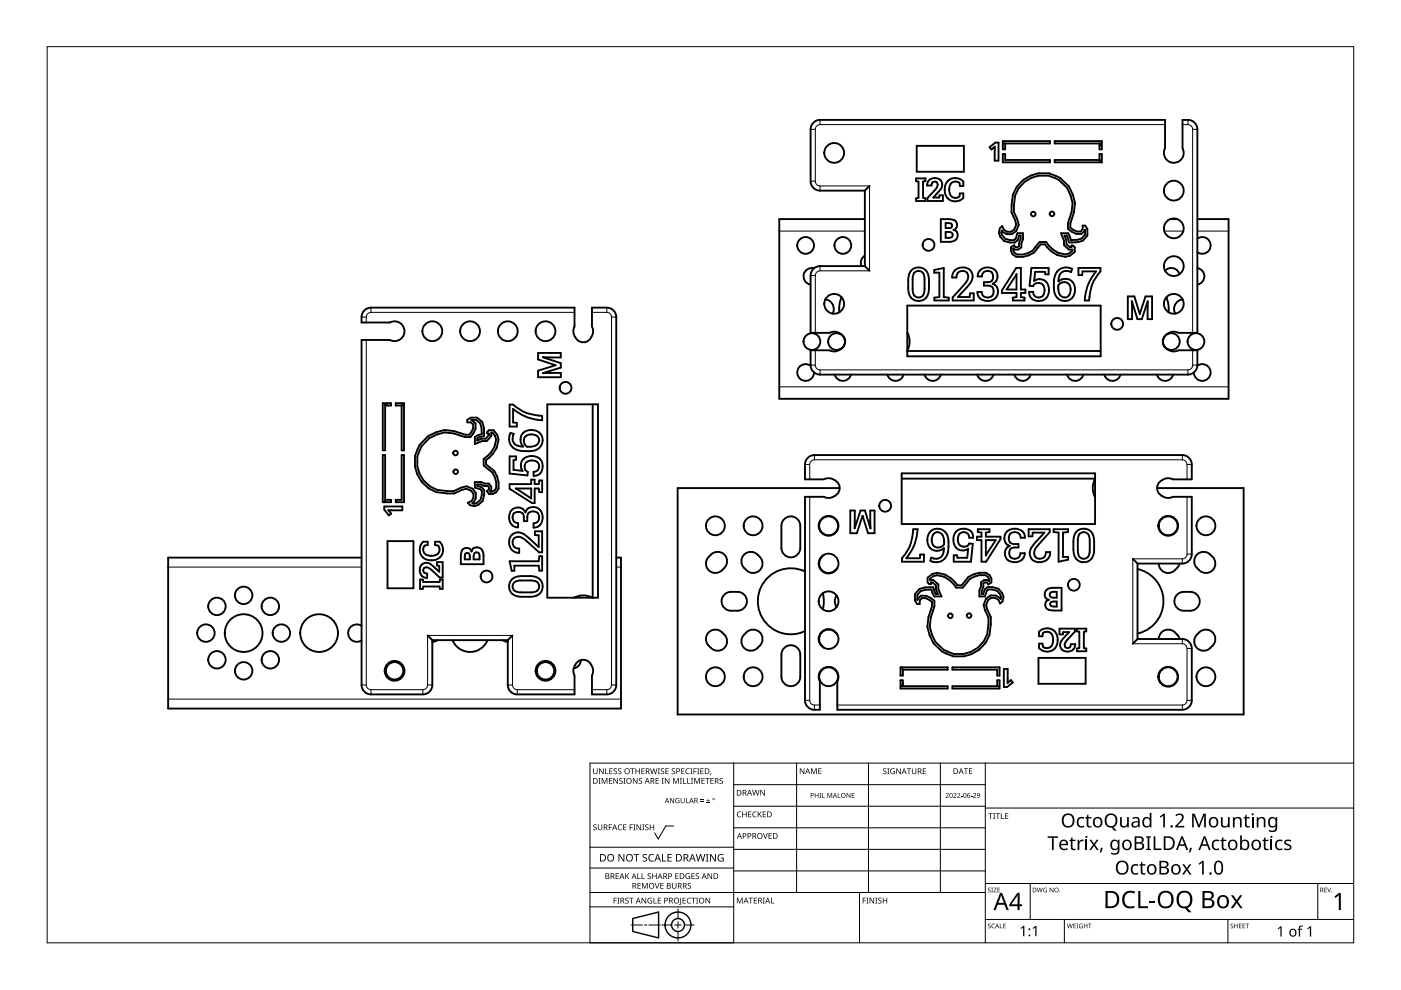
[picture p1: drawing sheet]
<svg xmlns="http://www.w3.org/2000/svg" width="297mm" height="210mm" viewBox="0 0 297 210" stroke-linecap="round" stroke-linejoin="round" font-family="sans-serif">
<g fill="none" stroke="#000" stroke-width=".4">
<path d="M184.4 39.4l-1 1M194.2 37.8h2v.6l-.5 .1v3.4l.5 .1v.6h-2v-.6l.5-.1v-3.4l-.5-.1zM194.4 30.9h10v5.5h-10zM197 38.2a1.56 1.56 0 0 1 2.1-.3 1.56 1.56 0 0 1 .4 2.1l-1.6 1.9h1.2l.1-.5h.7v1.2h-3.3v-.6l1.6-1.7a1.06 1.06 0 0 0 .2-1.8l-.6 .1-.3 .7h-.9l.1-.6zM200.9 38.4a2.32 2.32 0 0 1 3.3 .1v.9h-.7l-.1-.6a1.37 1.37 0 0 0-1.6-.1 1.37 1.37 0 0 0-.5 1.6 1.34 1.34 0 0 0 .6 1.5 1.34 1.34 0 0 0 1.5-.2l.1-.6h.7v1a2.31 2.31 0 0 1-2.8 .4 2.31 2.31 0 0 1-1.1-2.7l.2-.7zM209.8 31.2l1.2-1h.7v3.9h-.8v-3l-.7 .6zM212.6 30.4h10v-.5h-10v1.8h.5v-1.3M212.6 32.7h.5v1.2h9.5v.5h-10zM216.9 38.2a6.6 6.6 0 0 1 10.6 3l.4 1.8-.2 2.1-.8 2.3v.9l1.4 .8h.8l.4-.5v-.8h.6l.4 .8v1.3l-.9 1.1-1.1 .3-1.3 .1h-.5l-.5-1.5h-.5l.4 1v.9l.7 .6h.4v-.3h.3l.4 .3v1l-1 .8-1 .3a5.8 5.8 0 0 1-4.3-2.7h-1l-.7 .9a4.6 4.6 0 0 1-4.4 1.8l-.8-.6-.4-.7v-.8l.7-.4 .3 .4h.4l.3-.2v-.7l.4-.9v-.7h-.3l-.3 1-.6 .5h-1.1l-1.2-.3-.8-.9-.3-.8 .2-1 .5-.5 .4 .9 .7 .3h.8l.7-.4 .4-1.1-.3-.9-.7-1.6v-1.6l.2-2.2 .8-1.7zM223.6 33.9h9.5v-1.2h.5v1.7h-10zM233.1 30.4v1.3h.5v-1.8h-10v.5h9.8l-.3 .6M233.1 33.8l.3 .6"/>
<path d="M172.6 56.9a1.78 1.78 0 0 0-2.2 1.3 1.78 1.78 0 0 0 1.5 2.1M183.4 54.2a1.78 1.78 0 0 0-.8 2.2M183.4 40.4h-9.5a2 2 0 0 1-2-2v-11a2 2 0 0 1 2-2h73.1v6a2.1 2.1 0 0 0 1.9 3.1 2.1 2.1 0 0 0 1.8-3.1v-6a2.64 2.64 0 0 1 2.9 1l.3 1v43.2h-4a2.19 2.19 0 0 0-2.6 .3 2.19 2.19 0 0 0-.5 2.6 2.48 2.48 0 0 0 3.1 .8h4v3.1a2 2 0 0 1-2 2h-78a2 2 0 0 1-2-2v-3.1h4a2.19 2.19 0 0 0 2.5-.4 2.19 2.19 0 0 0 .5-2.5 2.48 2.48 0 0 0-3-.8h-4v-12.2a2 2 0 0 1 2-2h9.5M183.4 46.5h-18.2v38.1h95.3v-38.1h-6.6M183.4 40.4v16M183.4 56.4l1 1M193.4 57.2a2.25 2.25 0 0 1 2.6-.1 2.25 2.25 0 0 1 1 2.3v1.7a2.25 2.25 0 0 1-2.2 2.7 2.25 2.25 0 0 1-2.2-2.7v-1.7a2.76 2.76 0 0 1 .8-2.2zM194 57.7a1.25 1.25 0 0 1 1.4-.1 1.25 1.25 0 0 1 .6 1.2v2.5a1.4 1.4 0 0 1-1.5 1.7l-.7-.4-.3-.9v-2.9l.2-.7zM198.1 57.2l2-.4v6.2l1.1 .1v.6h-3.1v-.6l1.1-.1v-5.2h-1.1zM199.5 46.5h1.9a1.2 1.2 0 0 1 1.5 .8 1.2 1.2 0 0 1-.7 1.5 1.28 1.28 0 0 1 .9 1.4 1.28 1.28 0 0 1-1.4 1.1h-2.2zM200.5 49.2a1.36 1.36 0 0 1 1.4 .3l.1 .5-.2 .3-1.3 .1zM200.5 47.3h.5a.58 .58 0 0 1 .9 .5 .58 .58 0 0 1-.8 .6h-.6z"/>
<path d="M201.9 58.8a2.2 2.2 0 0 1 1.9-2.1 2.2 2.2 0 0 1 2.4 1.5 3.1 3.1 0 0 1-1.3 2.8l-1.8 2M201.9 58.8h.1M201.9 58.8h.9a1.3 1.3 0 0 1 1.8-1.3 1.3 1.3 0 0 1 .3 2.2l-2.9 3.4v.6h4.5v-1.5h-.8l-.1 .8h-2.5M207.9 57.3a2.12 2.12 0 0 1 2.4-.5 2.12 2.12 0 0 1 1.2 2.2l-.4 .7-.6 .5a1.91 1.91 0 0 1 1 2.3 1.91 1.91 0 0 1-2.1 1.3 1.89 1.89 0 0 1-2.1-1.9h.8a1.28 1.28 0 0 0 1.4 1.2 1.28 1.28 0 0 0 1.2-1.3 1.28 1.28 0 0 0-1.3-1.2h-.8v-.8a1.61 1.61 0 0 0 1.8-.5 1.22 1.22 0 0 0-.6-1.8 1.22 1.22 0 0 0-1.6 1.1h-.9a1.67 1.67 0 0 1 .6-1.3zM215.5 56.8h.9v4.6h1v.7h-1v.9l.8 .1v.6h-2.5v-.6l.8-.1v-.9h-3.1v-.5zM215.5 58.1v3.3h-2.1zM215.5 58.1h.1M218.7 56.8h3.6v1.4h-.7l-.1-.6h-2l-.2 2a2.05 2.05 0 0 1 2.4 0 2.05 2.05 0 0 1 .7 2.3 2.13 2.13 0 0 1-1.9 1.9 2.13 2.13 0 0 1-2.3-1.4v-.5h.9a1.23 1.23 0 0 0 1.4 1.2 1.23 1.23 0 0 0 1-1.6 1.29 1.29 0 0 0-.9-1.4 1.29 1.29 0 0 0-1.5 .6l-.8-.1zM224.5 57.3a2.7 2.7 0 0 1 2.8-.3l-.2 .7a1.79 1.79 0 0 0-2 .1 1.79 1.79 0 0 0-.7 1.9 2.15 2.15 0 0 1 2.7-.2 2.15 2.15 0 0 1 .8 2.5 2.22 2.22 0 0 1-2.5 1.8 2.22 2.22 0 0 1-1.9-2.3 5.1 5.1 0 0 1 1-4.2zM228.7 56.8h4.6v.7a9.1 9.1 0 0 0-2.4 6.2h-.9a10.2 10.2 0 0 1 2.4-6.2h-2.9l-.1 .8h-.7zM230 48.7v1l-.7 .9-.9 .2-1.4 .1-.5-1.5h-1.6l.7 1.6v1l1 .9h.8v.3l-.8 .5a4.1 4.1 0 0 1-4.2-1.6l-.6-.8h-1.4l-.8 1a4.1 4.1 0 0 1-4 1.7l-.5-.4-.3-.5v-.4l.2 .2h.9l.6-.5v-.8l.4-.9v-1.3h-1.2l-.4 1.2-.3 .3a2.1 2.1 0 0 1-2.7-1.6l.1-.4 .1 .2 .9 .5h1.1l1-.6 .5-1.3-.3-1.2-.7-1.5v-1.4a6.2 6.2 0 0 1 5-6.3 6.2 6.2 0 0 1 7 4.1l.4 1.7-.2 1.9-.8 2.3v1.2l1.8 1.1h1.1l.7-.8M230 48.7h.1"/>
<path d="M247 57.4a1.78 1.78 0 0 1 3.1 .7M248.1 46.5h1.5M253.9 56.8a1.78 1.78 0 0 1 1.4 1.8 1.78 1.78 0 0 1-1.4 1.7M253.9 50.6a1.78 1.78 0 0 1 2.8 1.4 1.78 1.78 0 0 1-2.8 1.5M115.1 75.7l3.8 .1v-1h-4.8v1.4l3.7 1.2M115.1 75.8l3.8 1.2v.9l-3.8 1.2h3.8v.9h-4.8v-1.4l3.7-1.2M115.1 75.7v.1M117.8 77.4h.1M171.9 77.5a1.78 1.78 0 0 0-2.7 .7 1.78 1.78 0 0 0 1.2 2.5 1.78 1.78 0 0 0 2.2-1.7M175 63.5a2.03 2.03 0 0 1 1.5 3M177 79.4a1.78 1.78 0 0 0 1.7 1.4 1.78 1.78 0 0 0 1.7-1.4M178.4 63l-.4 1.6v1.6"/>
<path d="M188.1 79.4a1.78 1.78 0 0 0 1.8 1.4 1.78 1.78 0 0 0 1.7-1.4M192.4 74.4h41M192.4 64.8h41v10.7h-41zM192.4 70.5a4 4 0 0 1-.1 3.9M196 79.4a1.78 1.78 0 0 0 1.7 1.4 1.78 1.78 0 0 0 1.8-1.4M203.1 63h.1M207.2 79.4a1.78 1.78 0 0 0 1.7 1.4 1.78 1.78 0 0 0 1.7-1.4M207.3 61.9h-.1M215.1 79.4a1.78 1.78 0 0 0 1.7 1.4 1.78 1.78 0 0 0 1.7-1.4M218.2 61.9h.1M224.7 60.2a1.43 1.43 0 0 1 1.7-.2 1.43 1.43 0 0 1 .6 1.7 1.25 1.25 0 0 1-1.2 1.4 1.25 1.25 0 0 1-1.3-1.2l-.1-1.4zM226.2 79.4a1.78 1.78 0 0 0 1.8 1.4 1.78 1.78 0 0 0 1.7-1.4"/>
<path d="M234.1 79.4a1.78 1.78 0 0 0 1.7 1.4 1.78 1.78 0 0 0 1.8-1.4M241.6 66.5h.1M243.3 63.9l-1.2 3.8h-.9l-1.2-3.8v3.8h-.9v-4.9h1.4l1.1 3.7M243.3 63.9h.1M243.4 63.9l-.1 3.8h1v-4.9h-1.4l-1.2 3.7M245.3 79.4a1.78 1.78 0 0 0 1.7 1.4 1.78 1.78 0 0 0 1.7-1.4M247.3 63l.4 1.6 .1 1.6M250.7 63.5a2.03 2.03 0 0 0-1.5 3M253.9 77.5a1.78 1.78 0 0 1 2.6 .8 1.78 1.78 0 0 1-1.2 2.4 1.78 1.78 0 0 1-2.2-1.7M81.7 86h1.2v-.5h-1.7v10h.5v-9.8l.6 .3M83.9 85.5h1.8v10h-.5v-9.5h-1.3zM85.2 96.5h.5v10h-1.8v-.5h1.3z"/>
<path d="M85.7 85.7l-.7 .3M90.8 92.5a6.6 6.6 0 0 1 6.9-.6l1 .3h.8l.8-1.4v-.8l-.5-.5h-.7v-.5l.7-.5h1.4l1.1 1 .3 1.1v1.3v.5l-1.4 .5v.5l1-.4h.8l.7-.7v-.4h-.4v-.3l.4-.4h1l.7 1 .3 1a5.8 5.8 0 0 1-2.7 4.3v.9l.9 .7a4.6 4.6 0 0 1 1.8 4.5l-.5 .8-.7 .4h-.8l-.5-.7 .5-.3v-.4l-.3-.4h-.7l-.8-.3h-.7v.3l1 .3 .5 .6v1l-.4 1.3-.9 .8-.8 .3-.9-.2-.5-.5 .8-.4 .4-.7v-.8l-.5-.7-1-.4-1 .3-1.6 .7h-1.5a6.7 6.7 0 0 1-6.5-4.6 6.7 6.7 0 0 1 2.5-7.5zM100 89h1l.8 .8 .3 .9v1.4l-1.4 .5v1.6l1.6-.7h.9l1-1.1v-.7h.2l.6 .8a4.1 4.1 0 0 1-1.7 4.2l-.8 .6v1.4l1.1 .8a4.1 4.1 0 0 1 1.6 4l-.4 .5-.5 .3h-.4l.3-.2v-.9l-.5-.7h-.9l-.8-.3h-1.3v1.2l1.2 .4 .3 .3a2.1 2.1 0 0 1-1.6 2.7l-.5-.1 .2-.1 .6-.9v-1.1l-.7-1-1.3-.5-1.2 .3-1.5 .7h-1.4a6.2 6.2 0 0 1-6.3-5.1 6.2 6.2 0 0 1 4.2-6.9l1.6-.4 1.9 .2 2.4 .8h1.2l1-1.8v-1.1l-.8-.8M100 89h.1M108 96.8h1.4v.7l-.5 .1v2l1.9 .2a2 2 0 0 1-.1-2.2 2 2 0 0 1 2-.9 2.14 2.14 0 0 1 2.3 1.7 2.14 2.14 0 0 1-1.4 2.5h-.5v-.9a1.23 1.23 0 0 0 1.2-1.4 1.23 1.23 0 0 0-1.5-1 1.29 1.29 0 0 0-1.5 .9 1.29 1.29 0 0 0 .6 1.5l-.1 .8-3.8-.4zM108 85.8h.8a9.1 9.1 0 0 0 6.1 2.4v.9a10.2 10.2 0 0 1-6.1-2.4v2.9h.8v.8h-1.6zM108.2 91.8l.7 .2a1.79 1.79 0 0 0 .1 2 1.79 1.79 0 0 0 1.9 .7 2.12 2.12 0 0 1-.2-2.6 2.12 2.12 0 0 1 2.3-.9 2.22 2.22 0 0 1 2 2.4 2.22 2.22 0 0 1-2.3 2l-1.4 .1a2.78 2.78 0 0 1-3.3-2.9zM110.9 94.7h.1M111.3 92.6a1.9 1.9 0 0 1 3 .4 1.55 1.55 0 0 1-2 1.7 1.25 1.25 0 0 1-1.1-1.8zM116 85.7h10.8v41h-10.8zM125.7 85.7v41M76.7 118.2h-41v32h96v-32h-1"/>
<path d="M81.5 107.4h3.8v.8h-3l.6 .7-.4 .4-1-1.2zM81.7 106h1.2v.5h-1.7v-10h.5v10M82.2 114.7h5.5v10h-5.5zM89.4 119.7a1.9 1.9 0 0 1 2.8 .7l.9 .8v-1.2l-.5-.1v-.7h1.3v3.3h-.7l-1.6-1.6a1.06 1.06 0 0 0-1.8-.2v.6l.8 .3v.9a1.66 1.66 0 0 1-1.5-1 1.66 1.66 0 0 1 .3-1.8zM89.7 114.9h1v.7l-.7 .1a1.37 1.37 0 0 0 0 1.6 1.37 1.37 0 0 0 1.5 .5 1.34 1.34 0 0 0 1.5-.6 1.34 1.34 0 0 0-.1-1.5l-.7-.1v-.7h1a2.31 2.31 0 0 1 .4 2.8 2.31 2.31 0 0 1-2.6 1.1 2.25 2.25 0 0 1-1.9-1.6 2.25 2.25 0 0 1 .6-2.3zM98.2 116.4a1.16 1.16 0 0 1 1.8 .5 1.29 1.29 0 0 1 1.5-.8 1.29 1.29 0 0 1 1 1.3v2.2h-4.8l.1-2.4zM98.8 117.3a.58 .58 0 0 1 .6 0 .58 .58 0 0 1 .2 .7v.6h-1.1v-.8zM100 116.9h.1M100.6 117.3a.65 .65 0 0 1 .8-.1 .65 .65 0 0 1 .3 .7v.7h-1.3zM108 102.6h4.6v-.9h.8v.9h.8l.1-.7h.6v2.4h-.6l-.1-.7h-.8v3.1h-.6l-4.8-3.1zM108 119h6.2l.1-1.1h.6v3.1h-.6l-.1-1.1h-5.2l.1 1.1h-.6zM108.5 108.2a1.78 1.78 0 0 1 2.9 .4 1.91 1.91 0 0 1 2.3-1 1.91 1.91 0 0 1 1.3 2.1 1.89 1.89 0 0 1-1.9 2.1v-.8a1.28 1.28 0 0 0 1.3-1.4 1.28 1.28 0 0 0-1.3-1.2 1.28 1.28 0 0 0-1.3 1.3v.8h-.7a1.61 1.61 0 0 0-.6-1.8 1.22 1.22 0 0 0-1.8 .6 1.22 1.22 0 0 0 1.2 1.6v.9a2.13 2.13 0 0 1-1.9-1.4 2.13 2.13 0 0 1 .5-2.2z"/>
<path d="M108.5 113.4a2.36 2.36 0 0 1 3.4 .5l2.3 2.1v-2.5l-.8-.1v-.8h1.5v4.5h-.6l-2.5-2.2a2.08 2.08 0 0 0-2.8-.8 1.29 1.29 0 0 0-.2 1.5 1.29 1.29 0 0 0 1.3 .7v.9a2.24 2.24 0 0 1-2-1.4 2.24 2.24 0 0 1 .4-2.4zM109.4 103.6h3.2v2.1zM150.7 117.6a2.05 2.05 0 0 1 3.1 .3 2.05 2.05 0 0 1-.7 3 2.05 2.05 0 0 1-3.1-.3 2.05 2.05 0 0 1 .7-3zM157.8 117.6a2.13 2.13 0 0 1 3.3 .5 2.05 2.05 0 0 1-.3 3.1 2.05 2.05 0 0 1-3-.8 2 2 0 0 1 0-2.8zM166.3 110.1a2 2 0 0 1 2.1-.5 2 2 0 0 1 1.3 1.9v4.7a2 2 0 0 1-2 2 2 2 0 0 1-2-2v-4.7v-.5zM174.7 117.6a2.08 2.08 0 0 0-.4 3.3 2.08 2.08 0 0 0 3.2-.5M178 103.5h-34.3v48h120v-48h-18.4M180.3 108.2h.9v3.8l1.3-3.8h.9l1.2 3.8-.1-3.8h.9v4.9h-1.4l-1.1-3.7-1.2 3.7h-1.4zM184.5 112h.1M191.2 101.5h41M191.2 100.4h41v10.7h-41zM193.6 112.2h1a10.2 10.2 0 0 1-2.5 6.2h2.9l.1-.8h.8v1.5h-4.7a1.49 1.49 0 0 1 .6-1.4 9.2 9.2 0 0 0 1.8-5.5z"/>
<path d="M197.4 112.6a2.35 2.35 0 0 1 2.6-.1 2.35 2.35 0 0 1 1.1 2.4 4 4 0 0 1-1.4 4 2.8 2.8 0 0 1-2.5 0l.2-.7a1.79 1.79 0 0 0 2-.1 1.79 1.79 0 0 0 .7-1.9 2.12 2.12 0 0 1-2.5 .3 2.12 2.12 0 0 1-1-2.4l.2-.7zM198 113.2a1.32 1.32 0 0 1 1.5-.2 1.32 1.32 0 0 1 .6 1.4 1.32 1.32 0 0 1-1 1.7 1.32 1.32 0 0 1-1.5-1.3v-.9zM202.7 112.7a2.17 2.17 0 0 1 3.6 .8v.5h-.8a1.23 1.23 0 0 0-1.4-1.1 1.23 1.23 0 0 0-1 1.5 1.29 1.29 0 0 0 .8 1.4 1.29 1.29 0 0 0 1.6-.6l.8 .1-.4 3.8h-3.7v-1.4h.7l.1 .6h2.1l.2-2a2 2 0 0 1-2.2 .1 2 2 0 0 1-1-2l.1-.8zM207.3 112.2h2.5v.6l-.8 .1v.9h3.1v.5l-3 4.8h-1v-4.6h-1v-.7h1v-.9l-.8-.1zM209 114.5h2.1l-2.1 3.3zM213.6 112.6a2.22 2.22 0 0 1 2.3-.4 2.22 2.22 0 0 1 1.4 1.8h-.9a1.28 1.28 0 0 0-1.3-1.2 1.28 1.28 0 0 0-1.3 1.3 1.28 1.28 0 0 0 1.3 1.2h.8v.8a1.61 1.61 0 0 0-1.8 .5 1.22 1.22 0 0 0 .7 1.8 1.22 1.22 0 0 0 1.5-1.1h1a2.13 2.13 0 0 1-2 1.9 2.13 2.13 0 0 1-2.2-1.5 1.67 1.67 0 0 1 1-2 1.8 1.8 0 0 1-.5-3.1zM217.2 117.3h.1M218.1 112.2h4.5v.6l-2.3 2.5a2.08 2.08 0 0 0-.7 2.8 1.29 1.29 0 0 0 1.4 .3 1.29 1.29 0 0 0 .8-1.3h.8a2.17 2.17 0 0 1-2 2.1 2.17 2.17 0 0 1-2.3-1.9 3.7 3.7 0 0 1 1.3-2.4l1.8-2h-2.4l-.1 .8h-.8zM221.4 112.9v.1M223.4 112.2h3v.6l-1 .1v5.2h1.1v.6l-2.1 .4v-6.2l-1-.1zM228.4 112.5a2.25 2.25 0 0 1 2.6 0 2.25 2.25 0 0 1 1 2.3v1.7a2.23 2.23 0 0 1-1.1 2.4 2.23 2.23 0 0 1-2.7-.4l-.5-1.1-.1-2.6 .2-1.3zM229 113.1a1.25 1.25 0 0 1 1.4-.1 1.25 1.25 0 0 1 .6 1.2v2.5a1.38 1.38 0 0 1-1.7 1.7l-.5-.4-.3-.9v-2.9l.2-.7z"/>
<path d="M232.2 101.5a4 4 0 0 0 0 3.9M240.2 118.5l1 1M241.2 119.5h9.5a2 2 0 0 0 2-2v-12.2h-4a2.24 2.24 0 0 1-2.5-.2 2.24 2.24 0 0 1-.7-2.3 2.44 2.44 0 0 1 3.2-1.2h4v-3.1a2 2 0 0 0-2-2h-78a2 2 0 0 0-2 2v3.1h4a2.24 2.24 0 0 1 2.4 .3 2.24 2.24 0 0 1 .8 2.3 2.44 2.44 0 0 1-3.2 1.1h-4v43.2a2 2 0 0 0 2 2h1.1v-6a2.1 2.1 0 0 1 1.9-3.1 2.1 2.1 0 0 1 1.8 3.1v6h73.2a2 2 0 0 0 2-2v-11a2 2 0 0 0-2-2h-9.5M241.2 119.5v16M250.1 119.5a2.77 2.77 0 0 1-3 1.9 2 2 0 0 1-1.4-1.9M253.8 117.6a2.13 2.13 0 0 1 3.3 .5 2.05 2.05 0 0 1-.3 3.1 2.05 2.05 0 0 1-3-.8 2 2 0 0 1 0-2.8zM76.7 132.7a1.85 1.85 0 0 0-2.9 1.5 1.85 1.85 0 0 0 2.9 1.6M89.1 122.9h.5l.1 .5h3.5l.1-.5h.6v2h-.6l-.1-.5h-3.5l-.1 .5h-.5zM90.7 134.7l1 1M91.7 135.7v9.5a2 2 0 0 1-2 2h-11a2 2 0 0 1-2-2v-73.1h6a2.1 2.1 0 0 0 3.1-1.9 2.1 2.1 0 0 0-3.1-1.8h-6a2.64 2.64 0 0 1 .9-2.9l1.1-.3h43.1v4a2.19 2.19 0 0 0 .3 2.6 2.19 2.19 0 0 0 2.6 .5 2.48 2.48 0 0 0 .8-3.1v-4h3.2a2 2 0 0 1 2 2v78a2 2 0 0 1-2 2h-3.2v-4a2.19 2.19 0 0 0-.3-2.6 2.19 2.19 0 0 0-2.6-.4 2.48 2.48 0 0 0-.8 3v4h-12.1a2 2 0 0 1-2-2v-9.5M91.7 135.7h16M92.7 135.7l-1 .4"/>
<path d="M93.1 121.2h.1M96 135.7a4 4 0 0 0 3.7 2.5 4 4 0 0 0 3.7-2.5M106.6 135.7l1.1 .4M108.4 123l.6-.5 .7-.3 2.6-.1a2.23 2.23 0 0 1 2.5 1.2 2.23 2.23 0 0 1-.5 2.6l-1.1 .6h-2.5a2.24 2.24 0 0 1-2.4-.9 2.24 2.24 0 0 1 .1-2.6zM108.7 134.7l-1 1M108.9 123.6l.5-.3 .7-.2h2.4a1.4 1.4 0 0 1 1.8 1.5l-.4 .7-.6 .2-2.8 .1a1.35 1.35 0 0 1-1.4-.4 1.35 1.35 0 0 1-.3-1.4zM121.7 126.8a4 4 0 0 1 4 0M123.2 139.9a1.85 1.85 0 0 1-1.6 1.8M150.3 134.1a2.13 2.13 0 0 1 3.3 .5 2.05 2.05 0 0 1-.3 3 2.05 2.05 0 0 1-3-.7 2 2 0 0 1 0-2.8zM153.6 126.1a3.7 3.7 0 0 1 4.2 0 2 2 0 0 1 .4 2.2 2 2 0 0 1-1.8 1.2 2.81 2.81 0 0 1-3.1-1 2 2 0 0 1 .3-2.4zM158.3 134.1a2.05 2.05 0 0 1 3 .3 2.05 2.05 0 0 1-.7 3 2.05 2.05 0 0 1-3.1-.3 2.05 2.05 0 0 1 .8-3zM166.3 137.4a2 2 0 0 1 2.1-.4 2 2 0 0 1 1.3 1.8v4.7a2 2 0 0 1-2 2 2 2 0 0 1-2-2v-4.7v-.5z"/>
<path d="M170.7 121.2a7 7 0 0 0-10 6.3 7 7 0 0 0 10 6.3M174.5 125.8l.2 1.7-.2 1.7M177.4 126.3a2 2 0 0 0 0 2.4M177.5 134.5a2.08 2.08 0 0 0-3.2-.4 2.08 2.08 0 0 0 .4 3.3M194.5 127.2h.1M196.7 122.5l1-.8 1-.3a5.8 5.8 0 0 1 4.3 2.7h.9l.7-.9a4.6 4.6 0 0 1 4.5-1.8l.8 .6 .3 .7v.8l-.7 .4-.2-.4h-.5l-.3 .2v.7l-.4 .9v.7h.4l.3-1 .6-.5h1l1.3 .3 .8 .9 .3 .8-.2 1-.5 .5-.4-.8-.7-.4h-.8l-.7 .5-.4 1 .2 .9 .8 1.6v1.6a6.7 6.7 0 0 1-5.5 6.7 6.7 6.7 0 0 1-7.5-4.4l-.5-1.8 .3-2.1 .7-2.3v-.9l-1.3-.8h-.9l-.4 .5v.8h-.5l-.5-.8v-1.3l.9-1.1 1.2-.3 1.8-.1 .5 1.5h.5l-.4-1v-.8l-.8-.7h-.3v.3h-.3l-.4-.3zM209.7 123.2l-.2-.2h-.8l-.7 .5v.8l-.4 .9v1.3h1.2l.4-1.2 .4-.3a2.1 2.1 0 0 1 2.7 1.6l-.1 .4-.1-.2-1-.5h-1.1l-.9 .6-.6 1.3 .3 1.2 .8 1.5v1.4a6.2 6.2 0 0 1-5.1 6.3 6.2 6.2 0 0 1-6.9-4.1l-.5-1.6 .2-1.9 .8-2.4v-1.2l-1.7-1.1h-1.2l-.7 .8M209.7 123.2v-.4l-.2-.5-.6-.4a4.1 4.1 0 0 0-3.9 1.7l-.9 1h-1.4a5.4 5.4 0 0 0-4-2.6l-.8 .2-.7 .5v.3h.7l1.1 .9v1l.6 1.6h-1.5l-.6-1.5-1.4 .1-.9 .2-.7 .9v1M209.7 123.2h.1M220.2 139.5h10v5.5h-10zM220.3 134a2.31 2.31 0 0 1 2.8-.5 2.31 2.31 0 0 1 1.1 2.7 2.24 2.24 0 0 1-1.5 1.9 2.24 2.24 0 0 1-2.4-.7v-.9h.7l.1 .6a1.37 1.37 0 0 0 1.7 .1 1.37 1.37 0 0 0 .5-1.6 1.34 1.34 0 0 0-.6-1.5 1.34 1.34 0 0 0-1.6 .2l-.1 .6h-.7zM221.8 125.2l.4-.4 .7-.1 2.2-.1v4.8h-1.5a1.46 1.46 0 0 1-2-1.4l.2-.5 .6-.3a1.21 1.21 0 0 1-.6-2z"/>
<path d="M222.8 125.6l1.2-.1v1.2a1.36 1.36 0 0 1-1.4-.3v-.5zM222.9 127.7l1.1-.2v1.1h-.5a.58 .58 0 0 1-.7-.2 .58 .58 0 0 1 .1-.7zM226.6 134h-1.2v.5h-.8v-1.2h3.3v.6l-1.8 1.9a.82 .82 0 0 0-.4 1 .82 .82 0 0 0 .9 .6l.3-.2 .1-.6h1M226.6 134h.1M226.7 134l-.9 1a1.99 1.99 0 0 0-.8 2.6 1.68 1.68 0 0 0 1.8 .5 1.68 1.68 0 0 0 1.2-1.5M228 136.6h.1M228.3 133.3h2v.6l-.5 .1v3.4l.5 .1v.6h-2v-.6l.5-.1v-3.4l-.5-.1zM241.2 135.5l-1 1M241.2 120.6a7 7 0 0 1 5.5 6.9 7 7 0 0 1-5.5 6.8M249.6 126.1a3.7 3.7 0 0 1 4.2 0 2 2 0 0 1 .4 2.2 2 2 0 0 1-1.8 1.2 2.81 2.81 0 0 1-3.1-1 2 2 0 0 1 .3-2.4zM250.1 135.5a2.87 2.87 0 0 0-2.9-1.9 2 2 0 0 0-1.5 1.9M253.8 134.6a2.09 2.09 0 0 1 3.3-.5 2.09 2.09 0 0 1-.5 3.3 2 2 0 0 1-2.8 0 2 2 0 0 1 0-2.8z"/>
<path d="M190.9 141.5h10v.5h-9.5v1.2h-.5zM191.1 141.5l.3 .6M191.4 144.9l-.3 .6h9.8v.5h-10v-1.8h.5v1.3M201.9 141.5h10v1.7h-.5v-1.2h-9.5zM211.4 145.5v-1.3h.5v1.8h-10v-.5h10M212.8 141.8h.8v3l.7-.6 .4 .5-1.2 1h-.7z"/>
<circle cx="176.9" cy="32.4" r="2.1"/>
<circle cx="170.8" cy="52" r="1.78"/>
<circle cx="178.7" cy="52" r="1.78"/>
<circle cx="196.9" cy="51.9" r="1.25"/>
<circle cx="219.1" cy="45.4" r=".48"/>
<circle cx="223" cy="45.3" r=".49"/>
<circle cx="248.9" cy="48.4" r="2.1"/>
<circle cx="248.9" cy="56.4" r="2.1"/>
<circle cx="248.9" cy="40.4" r="2.1"/>
<circle cx="91.7" cy="70.2" r="2.1"/>
<circle cx="99.7" cy="70.2" r="2.1"/>
<circle cx="107.7" cy="70.2" r="2.1"/>
<circle cx="115.7" cy="70.2" r="2.1"/>
<circle cx="172.1" cy="72.4" r="1.78"/>
<circle cx="176.9" cy="64.4" r="2.1"/>
<circle cx="177.4" cy="72.4" r="1.78"/>
<circle cx="236.9" cy="68.7" r="1.25"/>
<circle cx="248.3" cy="72.4" r="1.78"/>
<circle cx="248.9" cy="64.4" r="2.1"/>
<circle cx="253.6" cy="72.4" r="1.78"/>
<circle cx="96.6" cy="96.1" r=".49"/>
<circle cx="119.9" cy="82.2" r="1.25"/>
<circle cx="96.6" cy="100" r=".48"/>
<circle cx="151.7" cy="111.5" r="2"/>
<circle cx="159.7" cy="111.5" r="2"/>
<circle cx="175.7" cy="111.5" r="2"/>
<circle cx="175.7" cy="111.5" r="2.1"/>
<circle cx="175.7" cy="119.5" r="2.1"/>
<circle cx="187.7" cy="107.2" r="1.25"/>
<circle cx="247.7" cy="111.5" r="2.1"/>
<circle cx="247.7" cy="111.5" r="2"/>
<circle cx="255.7" cy="111.5" r="2"/>
<circle cx="43.7" cy="134.2" r="1.85"/>
<circle cx="46" cy="139.9" r="1.85"/>
<circle cx="46" cy="128.6" r="1.85"/>
<circle cx="51.7" cy="126.2" r="1.85"/>
<circle cx="51.7" cy="134.2" r="4"/>
<circle cx="57.3" cy="139.9" r="1.85"/>
<circle cx="57.3" cy="128.6" r="1.85"/>
<circle cx="59.7" cy="134.2" r="1.85"/>
<circle cx="67.7" cy="134.2" r="4"/>
<circle cx="103.2" cy="122.2" r="1.25"/>
<circle cx="175.7" cy="127.5" r="2.1"/>
<circle cx="175.7" cy="135.5" r="2.1"/>
<circle cx="201.5" cy="130.6" r=".49"/>
<circle cx="205.5" cy="130.5" r=".48"/>
<circle cx="227.7" cy="124" r="1.25"/>
<circle cx="51.7" cy="142.2" r="1.85"/>
<circle cx="83.7" cy="142.2" r="2.1"/>
<circle cx="83.7" cy="142.2" r="1.85"/>
<circle cx="115.7" cy="142.2" r="2.1"/>
<circle cx="115.7" cy="142.2" r="1.85"/>
<circle cx="151.7" cy="143.5" r="2"/>
<circle cx="159.7" cy="143.5" r="2"/>
<circle cx="175.7" cy="143.5" r="2"/>
<circle cx="247.7" cy="143.5" r="2.1"/>
<circle cx="247.7" cy="143.5" r="2"/>
<circle cx="255.7" cy="143.5" r="2"/>
</g>
<g fill="none" stroke="#000" stroke-width=".21">
<path d="M171.9 38.4h1M171.9 27.4h1M172.9 38.4a1 1 0 0 0 1 1M172.9 27.4v11M173.9 26.4a1 1 0 0 0-1 1M173.9 26.4h73.1M173.9 39.4h10.5v18h-10.5M173.9 25.4v1M173.9 39.4v1M250.7 26.4h1.2M251.9 26.4a1 1 0 0 1 1 1M251.9 25.4v1"/>
<path d="M252.9 27.4v43.2M252.9 27.4h1M165.2 49h18.2M171.9 58.4h1M172.9 58.4v12.2M173.9 57.4a1 1 0 0 0-1 1M173.9 56.4v1M246.8 49h4.1M253.9 49h6.6M76.7 67.2h1M77.7 67.2v1.2M77.7 72.1v73.1"/>
<path d="M78.7 66.2a1 1 0 0 0-1 1M78.7 66.2h43.1M78.7 65.2v1M125.5 66.2h3.2M128.7 66.2a1 1 0 0 1 1 1M128.7 65.2v1M129.7 67.2v78M129.7 67.2h1M171.9 77.4h1M172.9 77.4a1 1 0 0 0 1 1M172.9 74.3v3.1M173.9 78.4h78"/>
<path d="M173.9 78.4v1M251.9 78.4v1M252.9 77.4a1 1 0 0 1-1 1M252.9 74.3v3.1M252.9 77.4h1M165.2 82h95.3M170.7 98.5h1M171.7 98.5v3.1M172.7 97.5a1 1 0 0 0-1 1M172.7 97.5h78M172.7 96.5v1M250.7 97.5a1 1 0 0 1 1 1"/>
<path d="M250.7 96.5v1M251.7 98.5v3.1M251.7 98.5h1M171.7 105.3v43.2M250.7 118.5h-10.5v18h10.5M250.7 118.5v1M251.7 117.5a1 1 0 0 1-1 1M251.7 105.3v12.2M251.7 117.5h1M35.7 120.2h41M130.7 120.2h1M250.7 136.5a1 1 0 0 1 1 1"/>
<path d="M250.7 135.5v1M251.7 137.5v11M251.7 137.5h1M35.7 148.2h96M76.7 145.2h1M77.7 145.2a1 1 0 0 0 1 1M78.7 146.2h11M78.7 146.2v1M89.7 146.2v1M90.7 145.2a1 1 0 0 1-1 1M90.7 145.2v-10.5h18v10.5M90.7 145.2h1"/>
<path d="M107.7 145.2h1M108.7 145.2a1 1 0 0 0 1 1M109.7 146.2h12.1M109.7 146.2v1M125.5 146.2h3.2M128.7 146.2v1M129.7 145.2a1 1 0 0 1-1 1M129.7 145.2h1M170.7 148.5h1M171.7 148.5a1 1 0 0 0 1 1M172.7 149.5h1.1M172.7 149.5v1"/>
<path d="M177.5 149.5h73.2M250.7 149.5v1M251.7 148.5a1 1 0 0 1-1 1M251.7 148.5h1"/>
</g>
<path d="M10 9.9h277v190h-277z" fill="none" stroke="#000" stroke-width=".21"/>
<g fill="none" stroke="#000" stroke-width=".21">
<path d="M125.1 179.6h30.5M142.8 175.1h-1.6l-1.6 2.8-.8-1.3M155.6 161.8v38.1h-30.5v-38.1h161.9M155.6 166.4h53.3M155.6 170.9h53.3M155.6 175.5h53.3M168.9 161.8v27.4M184.1 161.8v27.4M199.4 161.8v27.4M208.9 161.8v38.1M208.9 171.3h78.1M125.1 192.3h30.5"/>
<path d="M125.1 189.2h83.8M125.1 184h30.5M133.8 196.1h2.4M136.6 196.1h.6M137.6 196.1h2.4M140.3 196.1h2.1M143.1 196.1h1.3M143.7 192.7v2M143.7 195.4v1.4M143.7 197.5v2M145.1 196.1h2.1M155.6 180.1h53.3"/>
<path d="M155.6 184.7h53.3M182.2 189.2v10.7M208.9 194.9h78.1M208.9 187.3h78.1M218.4 187.3v7.6M225.7 194.9v5M260.3 194.9v5M279.4 187.3v7.6"/>
</g>
<g fill="#000">
<path d="M125.8 174.9l.5-.1h.2l-.1 .2a.25 .25 0 0 0-.3-.1 .25 .25 0 0 0 0 .4 .4 .4 0 0 1 .4 .3 .4 .4 0 0 1-.2 .5 .4 .4 0 0 1-.5-.3v.1a.27 .27 0 0 0 .5 0 .27 .27 0 0 0-.1-.4l-.4-.2zM125.8 162.9h.1v.8a.32 .32 0 0 0 .3 .3 .32 .32 0 0 0 .3-.3v-.8h.2v.8a.47 .47 0 0 1-.5 .4 .47 .47 0 0 1-.4-.4zM126.9 165h.4l-.1 .1v1l.1 .1h-.4l.1-.1v-1zM126.8 174.8h.1v.8a.32 .32 0 0 0 .3 .3 .32 .32 0 0 0 .3-.3v-.8h.2v.8a.47 .47 0 0 1-.5 .4 .47 .47 0 0 1-.4-.4zM127 162.9h.2l.6 1v-1h.2v1.2h-.2l-.7-1 .1 1h-.2zM127.6 165h.2l.4 1 .4-1h.2v1.2h-.2v-1.1l-.4 1.1h-.1l-.4-1.1v1.1h-.1zM128.3 162.9h.2v1.1h.5v.1h-.7zM129.1 174.8h.7v.1h-.6v.5h.5v.1h-.5v.5h-.1zM129.1 165h.7v.1h-.5v.4h.5v.1h-.5v.4h.5v.2h-.7zM129.2 162.9h.7v.1h-.5v.4h.4v.2h-.4v.4h.5v.1h-.7zM130.1 163l.5-.1 .2 .1v.1a.25 .25 0 0 0-.4-.1 .25 .25 0 0 0 0 .4 .4 .4 0 0 1 .4 .3 .4 .4 0 0 1-.2 .5 .4 .4 0 0 1-.5-.3v.1a.27 .27 0 0 0 .5 0 .27 .27 0 0 0-.1-.4l-.4-.2zM130.1 165h.1l.7 1v-1h.1v1.2h-.2l-.6-1v1h-.1z"/>
<path d="M131.1 175l.5-.2 .3 .1-.1 .1a.49 .49 0 0 0-.7 .4 .49 .49 0 0 0 .8 .4 .57 .57 0 0 1-.8 0 .57 .57 0 0 1 0-.8zM131.1 163l.4-.1 .2 .1v.1a.25 .25 0 0 0-.4-.1 .25 .25 0 0 0 0 .4 .4 .4 0 0 1 .5 .3 .4 .4 0 0 1-.3 .5 .4 .4 0 0 1-.5-.3l.1 .1a.27 .27 0 0 0 .4 0 .27 .27 0 0 0-.1-.4l-.3-.2zM131.3 165.1l.5-.2 .2 .1v.1a.25 .25 0 0 0-.4-.1 .25 .25 0 0 0 0 .4 .4 .4 0 0 1 .4 .3 .4 .4 0 0 1-.2 .5 .4 .4 0 0 1-.5-.2h.1a.27 .27 0 0 0 .4 .1 .27 .27 0 0 0-.1-.4l-.4-.3zM132.2 165h.4l-.1 .1v1l.1 .1h-.4l.1-.1v-1zM132.1 174.8h.7v.1h-.5v.4h.5v.1h-.5v.5h.5v.1h-.7zM133.5 174.8h.7v.1h-.5v.5h.5v.1h-.5v.5h-.2zM133.6 162.9h.9v.1h-.3v1.1h-.2v-1.1h-.4zM134.3 174.8h.4l-.1 .1v1l.1 .1h-.4l.1-.1v-1zM134.2 165h.2l.6 1v-1h.2v1.2h-.2l-.7-1v1h-.1zM134.7 162.9h.2v.5h.6v-.5h.2v1.2h-.2v-.5h-.6v.5h-.2zM135 174.8h.1l.7 1v-1h.1v1.2h-.2l-.6-1v1h-.1zM135.5 165.1l.4-.2 .2 .1v.1a.25 .25 0 0 0-.4-.1 .25 .25 0 0 0 0 .4 .4 .4 0 0 1 .5 .3 .4 .4 0 0 1-.3 .5 .4 .4 0 0 1-.5-.2h.1a.27 .27 0 0 0 .4 .1 .27 .27 0 0 0-.1-.4l-.3-.3z"/>
<path d="M136.2 174.8h.4l-.1 .1v1l.1 .1h-.4l.1-.1v-1zM136 162.9h.7v.1h-.6v.4h.5v.2h-.5v.4h.6v.1h-.7zM136.8 174.9l.4-.1h.3l-.1 .2a.25 .25 0 0 0-.3-.1 .25 .25 0 0 0 0 .4 .4 .4 0 0 1 .4 .3 .4 .4 0 0 1-.3 .5 .4 .4 0 0 1-.4-.3v.1a.27 .27 0 0 0 .5 0 .27 .27 0 0 0-.1-.4l-.4-.2zM137.8 174.8h.1v.5h.6v-.5h.2v1.2h-.2v-.6h-.6v.6h-.1zM137.8 162.9h.2l.3 1 .2-1h.2l.3 1 .2-1h.2l-.3 1.2h-.2l-.3-1-.3 1h-.1zM139 165h.7v.1h-.5v.4h.4v.1h-.4v.4h.5v.2h-.7zM139.5 162.9h.4l-.1 .1v1l.1 .1h-.4l.1-.1v-1zM140.3 165h.4l-.1 .1v1l.1 .1h-.4l.1-.1v-1zM140.1 163l.5-.1 .2 .1v.1a.25 .25 0 0 0-.4-.1 .25 .25 0 0 0 0 .4 .4 .4 0 0 1 .4 .3 .4 .4 0 0 1-.2 .5 .4 .4 0 0 1-.5-.3l.1 .1a.27 .27 0 0 0 .4 0 .27 .27 0 0 0-.1-.4l-.4-.2zM141.1 162.9h.7v.1h-.6v.4h.5v.2h-.5v.4h.6v.1h-.7zM141 165h.1l.7 1v-1h.1v1.2h-.2l-.6-1v1h-.1zM142.1 169.2h.1l.6 .9v-.9h.1v1.1h-.1l-.6-.9v.9h-.1z"/>
<path d="M142.5 163l.4-.1 .2 .1v.1a.25 .25 0 0 0-.4-.1 .25 .25 0 0 0 0 .4 .4 .4 0 0 1 .4 .3 .4 .4 0 0 1-.2 .5 .4 .4 0 0 1-.5-.3l.1 .1a.27 .27 0 0 0 .4 0 .27 .27 0 0 0-.1-.4l-.4-.2zM142.7 165h.2l.4 1 .4-1h.2v1.2h-.1v-1.1l-.4 1.1h-.2l-.4-1.1v1.1h-.1zM143.3 169.3l.5-.1 .3 .1-.1 .1a.45 .45 0 0 0-.7 .3 .45 .45 0 0 0 .6 .5v-.4h-.2v-.1h.4v.6a.6 .6 0 0 1-.8-.2 .6 .6 0 0 1 0-.8zM144.1 165h.5l-.2 .1v1l.2 .1h-.5l.2-.1v-1zM144.8 165h.2v1h.5v.2h-.7zM144.4 162.9h.7v.1h-.5v.4h.5v.2h-.5v.4h.5v.1h-.7zM144.3 169.2h.2v.7a.28 .28 0 0 0 .2 .3 .28 .28 0 0 0 .3-.3v-.7h.2v.7a.42 .42 0 0 1-.5 .4 .42 .42 0 0 1-.4-.4zM145.4 169.2h.2v1h.5v.1h-.7zM145.7 165h.2v1h.5v.2h-.7zM145.5 163.1l.4-.2 .3 .1v.1a.49 .49 0 0 0-.7 .4 .49 .49 0 0 0 .7 .5 .57 .57 0 0 1-.8-.1 .57 .57 0 0 1 0-.8zM146.4 162.9h.4l-.1 .1v1l.1 .1h-.4l.1-.1v-1zM146.5 165h.4l-.1 .1v1l.1 .1h-.4l.1-.1v-1z"/>
<path d="M147 162.9h.7v.1h-.5v.5h.5v.1h-.5v.5h-.2zM147.2 165h.2l.4 1 .4-1h.2v1.2h-.2l.1-1.1-.5 1.1h-.1l-.4-1.1v1.1h-.1zM147.8 162.9h.5l-.2 .1v1l.2 .1h-.5l.2-.1v-1zM148.5 169.9h.7v.1h-.7zM148.5 169.5h.7v.2h-.7zM148.5 162.9h.7v.1h-.6v.4h.5v.2h-.5v.4h.6v.1h-.7zM148.7 165h.7v.1h-.5v.4h.5v.1h-.5v.4h.5v.2h-.7zM149.8 170.2h.7v.1h-.7zM149.5 165h.9v.1h-.3v1.1h-.2v-1.1h-.4zM150.1 169.4l.1 .3h.3l-.3 .1v.3l-.1-.3h-.3l.3-.1zM150.7 163.9h.1l-.2 .4zM150.6 165h.7v.1h-.5v.4h.5v.1h-.5v.4h.5v.2h-.7z"/>
<path d="M152.6 165.1l.4-.2 .3 .1-.1 .1a.25 .25 0 0 0-.4-.1 .25 .25 0 0 0 0 .4 .4 .4 0 0 1 .5 .3 .4 .4 0 0 1-.3 .5 .4 .4 0 0 1-.5-.2h.1a.27 .27 0 0 0 .5 .1 .27 .27 0 0 0-.1-.4l-.4-.3zM156.4 172.2l.4-.2 .4 .1-.1 .1a.49 .49 0 0 0-.7 .5 .49 .49 0 0 0 .7 .4 .57 .57 0 0 1-.8 0 .57 .57 0 0 1 0-.8zM157.4 172.1h.1v.5h.7v-.5h.1v1.2h-.1v-.6h-.7v.6h-.1zM158.6 172.1h.7v.1h-.5v.4h.5v.1h-.5v.4h.5v.2h-.7zM159.7 172.2l.4-.2 .3 .1v.1a.49 .49 0 0 0-.7 .5 .49 .49 0 0 0 .7 .4 .57 .57 0 0 1-.8 0 .57 .57 0 0 1 0-.8zM159.5 167.5h.1l.3 1 .3-1h.1l.3 1 .3-1h.1l-.3 1.2h-.2l-.3-1.1-.3 1.1h-.1zM160.7 172.1h.1v.6l.5-.6h.2l-.5 .5 .5 .7h-.1l-.5-.6-.1 .6h-.1zM161.8 176.6h.1l.4 1.1 .3-1.1h.2l-.5 1.2h-.1zM161.2 167.5h.2l.6 1v-1h.2v1.2h-.2l-.7-1v1h-.1zM161.7 172.1h.7v.1h-.5v.4h.5v.1h-.5v.4h.5v.2h-.7zM162.9 176.6h.7v.2h-.5v.3h.5v.2h-.5v.4h.5v.1h-.7zM169.6 162.9h.2l.6 1v-1h.1v1.2h-.1l-.7-1v1h-.1z"/>
<path d="M172 162.9h.2l.4 1 .3-1h.3v1.2h-.2v-1l-.4 1h-.1l-.4-1.1v1.1h-.1zM172.8 168.1h.1v.5h.5v-.5h.1v1.1h-.1v-.5h-.5v.5h-.1zM173.7 168.1h.4l-.1 .1v.9l.1 .1h-.4l.2-.1zM173.5 162.9h.7v.1h-.5v.4h.4v.1h-.4v.5h.5v.1h-.7zM174.3 168.1h.1v1h.5v.1h-.6zM175.4 168.1h.2l.3 .9 .3-.9h.2v1.1h-.1v-.9l-.4 .9-.4-.9v.9h-.1zM177.6 168.1h.2v1h.4v.1h-.6zM179.5 168.1h.1l.6 .9v-.9h.1v1.1h-.1l-.6-.9v.9h-.1zM180.6 168.1h.5v.2h-.4v.3h.4v.1h-.4v.4h.4v.1h-.5zM187.3 163l.4-.1 .2 .1v.1a.25 .25 0 0 0-.4-.1 .25 .25 0 0 0 0 .4 .4 .4 0 0 1 .5 .3 .4 .4 0 0 1-.3 .5 .4 .4 0 0 1-.5-.3l.1 .1a.27 .27 0 0 0 .4 0 .27 .27 0 0 0-.1-.4l-.3-.2zM188.1 162.9h.5l-.2 .1v1l.2 .1h-.5l.2-.1v-1zM188.9 163.1l.5-.2 .3 .1v.1a.5 .5 0 0 0-.8 .4 .5 .5 0 0 0 .7 .5v-.4h-.3v-.1h.4v.6a.66 .66 0 0 1-.8-.1 .66 .66 0 0 1 0-.9z"/>
<path d="M190 162.9h.2l.7 1-.1-1h.2v1.2h-.2l-.6-1v1h-.2zM192.3 162.9h.9v.1h-.4v1.1h-.2v-1.1h-.3zM193.3 162.9h.2v.8a.32 .32 0 0 0 .3 .3 .32 .32 0 0 0 .3-.3v-.8h.2v.8a.47 .47 0 0 1-.5 .4 .47 .47 0 0 1-.5-.4zM195.7 162.9h.6v.1h-.5v.4h.5v.2h-.5v.4h.5v.1h-.6zM200.5 168.3a.37 .37 0 0 1 .6 0 .37 .37 0 0 1-.2 .5l-.3 .3h.6v.1h-.7l.3-.4a.27 .27 0 0 0 .2-.4 .27 .27 0 0 0-.4-.1zM202.1 168.3a.37 .37 0 0 1 .6 0 .37 .37 0 0 1-.2 .5l-.2 .3h.5v.1h-.7l.3-.4a.27 .27 0 0 0 .3-.4 .27 .27 0 0 0-.5-.1zM202.9 168.3a.37 .37 0 0 1 .6 0 .37 .37 0 0 1-.2 .5l-.2 .3h.5v.1h-.7l.3-.4a.27 .27 0 0 0 .3-.4 .27 .27 0 0 0-.4-.1zM203.7 168.7h.4v.1h-.4zM204.3 162.9h1v.1h-.4v1.1h-.2v-1.1h-.4zM205.8 168.7h.4v.1h-.4zM205.4 162.9h.7v.1h-.5v.4h.5v.1h-.5v.5h.5v.1h-.7zM206.3 168.3a.37 .37 0 0 1 .6 0 .37 .37 0 0 1-.2 .5l-.2 .3h.5v.1h-.7l.3-.4a.27 .27 0 0 0 .3-.4 .27 .27 0 0 0-.5-.1z"/>
<path d="M209.6 172.4h.9v.2h-.4v1h-.1v-1h-.4zM210.6 172.4h.4l-.1 .1v1l.1 .1h-.4l.1-.1v-1zM211.1 172.4h.9v.2h-.4v1h-.1v-1h-.4zM212.2 172.4h.2v1.1h.5v.1h-.7zM213.1 172.4h.7v.2h-.6v.3h.5v.2h-.5v.4h.6v.1h-.7zM227.2 177.5h.2v.5h.6v.3h-.6v1.3l.2 .4 .4-.1v.3a.67 .67 0 0 1-1-.6v-1.3h-.3v-.1l.3-.2zM228.6 173.5l.5-.3 .8 .1-.1 .3h-.2a.79 .79 0 0 0-.9 .9 .79 .79 0 0 0 1.1 .5v.4a1.14 1.14 0 0 1-1.4-.4 1.14 1.14 0 0 1 .2-1.5zM228.5 178h.3v.4l.4-.3 .6-.1-.1 .4h-.5l-.3 .3-.1 1.5h-.3zM230.5 172.7h.3v.5h.6v.3h-.6v1.3l.2 .4 .4-.1v.3a.67 .67 0 0 1-1-.6v-1.3h-.3v-.1l.3-.2zM231 178h.4l.5 .9 .6-.9h.4l-.7 1.1 .8 1.1h-.5l-.6-.8-.6 .8h-.4l.8-1.1zM233.4 179.8h.4l-.3 1h-.3zM237.5 173.2h.3v1.5a.59 .59 0 0 0 .8 .5 .59 .59 0 0 0 .4-.8v-1.2h.3v2.2h-.3v-.3a.84 .84 0 0 1-.9 .3 .84 .84 0 0 1-.6-.7z"/>
<path d="M245.9 173.1l.8-.6h.3v2.9h-.4v-2.5l-.5 .5zM249.2 172.8a.97 .97 0 0 1 1.1-.3 .97 .97 0 0 1 .7 .9l-.3 .6-1.1 1.1h1.5v.3h-1.9v-.3l1.1-1.2a.67 .67 0 0 0 .1-1 .67 .67 0 0 0-1 .2zM252.3 179.8h.4l-.3 1h-.3zM252.8 172.5h.5l.9 2.4 .9-2.4h.6v2.9h-.4v-2.5l-1 2.5h-.3l-.9-2.5v2.5h-.3zM258.9 173.2h.3v1.5a.59 .59 0 0 0 .7 .5 .59 .59 0 0 0 .4-.8v-1.2h.4v2.2h-.3v-.3a.84 .84 0 0 1-1 .3 .84 .84 0 0 1-.5-.7zM259.2 177.5h.2v.5h.6v.3h-.6v1.3l.2 .4 .4-.1v.3a.67 .67 0 0 1-1-.6v-1.3h-.3v-.1l.3-.2zM261.4 173.2h.3v.3a.83 .83 0 0 1 1-.3 .83 .83 0 0 1 .5 .8v1.4h-.3v-1.4a.59 .59 0 0 0-.7-.5 .59 .59 0 0 0-.4 .8v1.1h-.4zM264.1 172.7h.2v.5h.6v.3h-.6v1.3l.2 .4 .5-.1v.3a.67 .67 0 0 1-1-.6v-1.3h-.4v-.1l.4-.2zM266.5 173.2h.2l.1 .3a.83 .83 0 0 1 .9-.3 .83 .83 0 0 1 .6 .8v1.4h-.4v-1.4a.59 .59 0 0 0-.7-.5 .59 .59 0 0 0-.4 .8v1.1h-.3zM268.1 177.5h.2v.5h.6v.3h-.6v1.3l.2 .4 .5-.1v.3a.67 .67 0 0 1-1.1-.6v-1.3h-.3v-.1l.4-.2zM272.4 178.2a1.29 1.29 0 0 1 1.4 0l-.1 .2-.5-.1a.35 .35 0 0 0-.6 .2 .35 .35 0 0 0 .4 .4l.2 .1a.66 .66 0 0 1 .6 .8 .66 .66 0 0 1-.8 .5l-.7-.2v-.3l.7 .2 .5-.2-.1-.3-.6-.3a.58 .58 0 0 1-.4-1zM130.1 190.3h.7v.2h-.5v.4h.4v.1h-.4v.6h-.2z"/>
<path d="M130.5 185.2h.7v.1h-.5v.4h.5v.1h-.5v.4h.5v.2h-.7zM130.9 190.3h.4l-.1 .2v.9l.1 .2h-.4l.1-.2v-.9zM131.1 181.1h.3l.8 1.3v-1.3h.2v1.6h-.3l-.8-1.4v1.4h-.2zM132.6 190.5l.4-.2 .3 .1-.1 .1a.25 .25 0 0 0-.4-.1 .25 .25 0 0 0 0 .4 .4 .4 0 0 1 .5 .3 .4 .4 0 0 1-.3 .5 .4 .4 0 0 1-.5-.2h.1a.27 .27 0 0 0 .5 .1 .27 .27 0 0 0-.1-.5l-.4-.2zM132.6 185.2h.1v.6l.6-.6h.1l-.5 .5 .5 .7h-.1l-.5-.6-.1 .6h-.1zM133.4 190.3h.9v.2h-.4v1.1h-.1v-1.1h-.4zM134.3 181.1h1.2v.2h-.5v1.4h-.2v-1.4h-.5zM135.1 185.2h.2v1h.5v.2h-.7zM135.2 187.2h.6v.1h-.5v.4h.5v.2h-.5v.4h.5v.1h-.6zM136 185.2h.2v1h.5v.2h-.7zM136.1 187.2h.2l.4 1 .4-1h.2v1.2h-.1v-1l-.4 1h-.2l-.4-1 .1 1h-.2zM136 190.3h.2l.7 1.1-.1-1.1h.2v1.3h-.2l-.6-1v1h-.2z"/>
<path d="M136.3 181.2l.3-.1h.6l-.2 .2a.33 .33 0 0 0-.5 .1 .33 .33 0 0 0 .4 .4 .49 .49 0 0 1 .3 .7 .49 .49 0 0 1-.8 .2l-.2-.1v-.2l.3 .1a.35 .35 0 0 0 .5-.2 .35 .35 0 0 0-.4-.4l-.3-.3zM137.4 190.5l.6-.2 .3 .1-.1 .1a.5 .5 0 0 0-.8 .4 .5 .5 0 0 0 .7 .5v-.3h-.3v-.2h.5v.6a.66 .66 0 0 1-.9-.1 .66 .66 0 0 1 0-.9zM137.4 185.3l.4-.2 .2 .1v.1a.25 .25 0 0 0-.4-.1 .25 .25 0 0 0 0 .4 .4 .4 0 0 1 .4 .3 .4 .4 0 0 1-.2 .5 .4 .4 0 0 1-.5-.2h.1a.27 .27 0 0 0 .4 .1 .27 .27 0 0 0-.1-.4l-.4-.3zM137.7 181.3l.5-.2h.5l-.1 .2a.63 .63 0 0 0-.9 .6 .63 .63 0 0 0 .9 .5v.2a.83 .83 0 0 1-1-.3 .83 .83 0 0 1 .1-1zM138.6 190.3h.1v1.1h.5v.2h-.6zM138.8 187.2h.2l.3 1.1 .4-1.1h.1l-.4 1.2h-.2zM138.3 185.2h.2v.5h.6v-.5h.1v1.2h-.1v-.6h-.6v.6h-.2zM139.5 190.3h.6v.2h-.5v.4h.5v.1h-.5v.4h.5v.2h-.6zM140.4 181.1h.2v1.4h.6v.2h-.8zM140 187.2h.7v.1h-.5v.4h.4v.2h-.4v.4h.5v.1h-.7zM141.5 181.1h.9v.2h-.7v.4h.7v.2h-.7v.6h.7v.2h-.9zM142.5 187.2h.1v.8a.32 .32 0 0 0 .4 .3 .32 .32 0 0 0 .3-.3v-.8h.1v.8a.47 .47 0 0 1-.5 .4 .47 .47 0 0 1-.4-.4z"/>
<path d="M143.2 185.2h.7v.1h-.6v.4h.5v.1h-.5v.4h.6v.2h-.7zM144.2 190.3h.2v1.3l-.1 .2-.3 .1v-.2l.2-.1zM144.7 190.3h.7v.2h-.5v.4h.5v.1h-.5v.4h.5v.2h-.7zM145.5 185.3l.4-.2 .4 .1-.1 .1a.5 .5 0 0 0-.7 .4 .5 .5 0 0 0 .7 .5v-.3h-.3v-.2h.4v.6a.66 .66 0 0 1-.9-.1 .66 .66 0 0 1 .1-.9zM145.8 190.5l.4-.2 .3 .1v.1a.49 .49 0 0 0-.7 .5 .49 .49 0 0 0 .7 .4 .57 .57 0 0 1-.8 0 .57 .57 0 0 1 0-.8zM145.9 187.3l.4-.1 .2 .1v.1a.25 .25 0 0 0-.4-.1 .25 .25 0 0 0 0 .4 .4 .4 0 0 1 .4 .3 .4 .4 0 0 1-.2 .5 .4 .4 0 0 1-.5-.3l.1 .1a.27 .27 0 0 0 .4 0 .27 .27 0 0 0-.1-.4l-.4-.2zM146.6 190.3h.9v.2h-.4v1.1h-.1v-1.1h-.4zM146.6 185.2h.7v.1h-.5v.4h.5v.1h-.5v.4h.5v.2h-.7zM147.6 190.3h.4l-.1 .2v.9l.1 .2h-.4l.1-.2v-.9zM147.5 185.3l.5-.2 .2 .1v.1a.25 .25 0 0 0-.4-.1 .25 .25 0 0 0 0 .4 .4 .4 0 0 1 .4 .3 .4 .4 0 0 1-.2 .5 .4 .4 0 0 1-.5-.2h.1a.27 .27 0 0 0 .4 .1 .27 .27 0 0 0-.1-.4l-.4-.3zM147.5 181.1h.2l.4 1.3 .3-1.3h.2l.4 1.3 .3-1.3h.2l-.4 1.6h-.2l-.4-1.4-.3 1.4h-.2zM149.7 181.1h.5l-.2 .1v1.3l.2 .2h-.5l.1-.2v-1.3z"/>
<path d="M149.6 190.3h.2l.6 1.1v-1.1h.2v1.3h-.2l-.7-1v1h-.1zM150 185.2h.2l.6 1v-1h.2v1.2h-.2l-.7-1 .1 1h-.2zM150.5 181.1h.3l.8 1.3v-1.3h.2v1.6h-.3l-.8-1.4v1.4h-.2zM152.3 181.3l.8-.2h.3l-.1 .2a.65 .65 0 0 0-1 .5 .65 .65 0 0 0 .9 .7v-.5h-.3v-.2h.5v.8a.86 .86 0 0 1-1.1-.2 .86 .86 0 0 1 0-1.1zM156.2 190.3h.3l.3 1 .4-1h.3v1.2h-.2v-1l-.4 1h-.1l-.4-1v1h-.2zM158.7 190.3h.9v.2h-.3v1h-.2v-1h-.4zM159.8 190.3h.7v.2h-.5v.3h.5v.2h-.5v.4h.5v.1h-.7zM161.7 190.3h.5l-.2 .2v.9l.2 .1h-.5l.2-.1v-.9zM163.5 190.3h.1v1.1h.6v.1h-.7zM182.9 190.3h.7v.2h-.5v.4h.5v.1h-.5v.6h-.2zM183.7 190.3h.4l-.1 .2v.9l.1 .2h-.4l.1-.2v-.9zM184.4 190.3h.1l.7 1v-1h.1v1.3h-.1l-.7-1v1h-.1z"/>
<path d="M185.6 190.3h.4l-.1 .2v.9l.1 .2h-.4l.1-.2v-.9zM186.2 190.5l.5-.2 .2 .1v.1a.25 .25 0 0 0-.4-.1 .25 .25 0 0 0 0 .4 .4 .4 0 0 1 .4 .3 .4 .4 0 0 1-.2 .5 .4 .4 0 0 1-.5-.2 .27 .27 0 0 0 .5 .1 .27 .27 0 0 0-.1-.5l-.4-.2zM187.2 190.3h.1v.6h.6v-.6h.2v1.3h-.2v-.6h-.6v.6h-.1zM209.5 188.3l.3-.1 .2 .2a.24 .24 0 0 0-.3-.1 .24 .24 0 0 0-.1 .3 .24 .24 0 0 0 .3 .1 .31 .31 0 0 1 0 .5 .31 .31 0 0 1-.5-.2 .23 .23 0 0 0 .4 .2 .23 .23 0 0 0 0-.4l-.3-.2zM209.5 195.9l.3-.1 .2 .2a.24 .24 0 0 0-.3-.1 .24 .24 0 0 0-.1 .3 .24 .24 0 0 0 .3 .1 .31 .31 0 0 1 0 .5 .31 .31 0 0 1-.5-.1 .23 .23 0 0 0 .4 .1 .23 .23 0 0 0 0-.4l-.3-.2zM210.2 188.2h.3l-.1 .1 .1 .9h-.3l.1-.1zM210.3 196l.4-.2 .2 .1v.1a.39 .39 0 0 0-.6 .3 .39 .39 0 0 0 .6 .4 .46 .46 0 0 1-.7-.1 .46 .46 0 0 1 .1-.6zM210.7 188.2h.6l-.5 .9h.5v.1h-.7l.5-.9h-.4zM212 195.8h.1v.9l.4 .1h-.5zM211.5 188.2h.5l-.4 .1v.3h.4l-.4 .1v.4l.4 .1h-.5zM212.7 195.8h.5l-.4 .1v.3h.4l-.4 .2v.3l.4 .1h-.5zM216.4 196.8l.6-.5h.2v2.2h-.3v-1.9l-.4 .4z"/>
<path d="M218.9 196.8l.6-.5h.3v2.2h-.3v-1.9l-.4 .4zM219.8 188.2h.2l.2 .8 .2-.8h.1l.2 .8 .2-.8h.2l-.3 1h-.1l-.2-.8-.3 .8h-.1zM221.3 188.3h.7h-.1a.4 .4 0 0 0-.6 .4 .4 .4 0 0 0 .6 .4v-.3l-.3-.1h.4v.5a.53 .53 0 0 1-.7-.2 .53 .53 0 0 1 0-.7zM222.6 188.2h.1l.5 .8v-.8h.1v1h-.1l-.5-.8v.8h-.1zM222.1 177.3h2.2v.3h-.9v2.6h-.4v-2.6h-.9zM226.2 195.8h.1l.2 .9 .3-.9h.1l.2 .9 .2-.9h.1l-.2 1h-.1l-.3-.8-.2 .8h-.1zM227.6 195.8h.5l-.4 .1v.3h.4l-.4 .2v.3l.4 .1h-.5zM228.3 195.8h.3l-.1 .1 .1 .9h-.3l.1-.1zM228.9 196l.7-.1-.2 .1a.4 .4 0 0 0-.5 .3 .4 .4 0 0 0 .5 .4v-.3l-.2-.1h.4v.5a.53 .53 0 0 1-.7-.1 .53 .53 0 0 1 0-.7zM229.8 195.8h.1v.4h.5v-.4h.1v1h-.1v-.4h-.5v.4h-.1zM230.7 195.8h.7l-.3 .1v.9h-.1v-.9zM238.4 189.4a2.04 2.04 0 0 1 2.3-.3l-.2 .4a1.42 1.42 0 0 0-1.8 .1 1.42 1.42 0 0 0-.2 1.8 1.38 1.38 0 0 0 2 .7v.4a1.85 1.85 0 0 1-2.1-.4 1.85 1.85 0 0 1-.4-2.1z"/>
<path d="M240 183.5l.5-.3 .8 .1-.1 .3h-.1a.79 .79 0 0 0-1 .8 .79 .79 0 0 0 1.2 .6v.3a1.14 1.14 0 0 1-1.5-.3 1.14 1.14 0 0 1 .2-1.5zM241.3 188.9h.5v3.2h1.6v.5h-2.1zM242 182.7h.2v.5h.6v.3h-.6v1.3l.2 .3h.5v.3a.67 .67 0 0 1-1-.6v-1.3h-.4v-.2l.4-.1zM243.7 191h1.3v.4h-1.3zM243 177.3h1v.2l-.3 .1v2.3l.3 .1v.2h-1v-.2l.3-.1v-2.3l-.3-.1zM244.6 177.3h.4v2.6h1.2v.3h-1.6zM250.7 183.2h.4l.5 .9 .6-.9h.4l-.8 1.1 .8 1.1h-.4l-.6-.8-.6 .8h-.4l.8-1.1zM254.1 183.1l.8-.6h.3v2.9h-.3v-2.5l-.6 .5zM257.2 178.3l.5-.3 .8 .1-.1 .3h-.1a.8 .8 0 0 0-1 .9 .8 .8 0 0 0 1.2 .5v.4a1.14 1.14 0 0 1-1.5-.4 1.14 1.14 0 0 1 .2-1.5zM260.9 195.9l.4-.1 .1 .2a.24 .24 0 0 0-.3-.1 .24 .24 0 0 0-.1 .3 .24 .24 0 0 0 .4 .1 .31 .31 0 0 1-.1 .5 .31 .31 0 0 1-.4-.1 .23 .23 0 0 0 .3 .1 .23 .23 0 0 0 .1-.4l-.4-.2zM261 189.8h.5l.7 1 .7-1h.5l-.9 1.4 1 1.4h-.6l-.7-1.1-.8 1.1h-.5l1-1.4zM261.7 195.8h.1v.4h.5v-.4h.1v1h-.1v-.4h-.5v.4h-.1z"/>
<path d="M262.7 195.8h.5l-.4 .1v.3h.4l-.4 .2v.3l.4 .1h-.5zM263.5 195.8h.5l-.4 .1v.3h.4l-.4 .2v.3l.4 .1h-.5zM264.1 195.8h.7l-.3 .1v.9h-.1v-.9zM270.6 178.3l.5-.3 .8 .1-.1 .3h-.1a.8 .8 0 0 0-1 .9 .8 .8 0 0 0 1.2 .5v.4a1.14 1.14 0 0 1-1.5-.4 1.14 1.14 0 0 1 .2-1.5zM270.9 196.9l.6-.5h.2v2.2h-.2v-1.9l-.4 .3zM275.5 196.4l.7-.1v.2h-.4l-.1 .2-.1 .2h.5v.2h-.5v1.5h-.2v-1.5h-.3l.3-.2zM277.2 196.9l.6-.5h.2v2.2h-.3v-1.9l-.4 .3zM280.8 188.2h.5l-.4 .1v.3h.4l-.4 .1v.4l.4 .1h-.5zM281.4 188.2h.1l.3 .8 .3-.8h.1l-.3 1h-.2zM282.9 190.1l1-.8h.4v3.7h-.5l.1-3.2-.7 .6z"/>
<path d="M125.7 165h.4a.61 .61 0 0 1 .6 .6 .61 .61 0 0 1-.6 .6h-.4zM125.9 165.1v.9h.2a.48 .48 0 0 0 .5-.4 .48 .48 0 0 0-.5-.5z"/>
<path d="M128 174.8h.3a.35 .35 0 0 1 .5 .2 .35 .35 0 0 1-.3 .5l.4 .5h-.2l-.3-.5h-.2v.5h-.2zM128.2 174.9v.5h.1a.23 .23 0 0 0 .3-.2 .23 .23 0 0 0-.3-.3z"/>
<path d="M130.3 174.8h.1l.5 1.2h-.2l-.1-.4h-.5l-.2 .4h-.1zM130.3 175l-.2 .5h.4z"/>
<path d="M132.3 163.5a.61 .61 0 0 1 1.2 0 .61 .61 0 0 1-1.2 0zM132.6 163.5a.45 .45 0 0 0 .8 0 .45 .45 0 0 0-.8 0z"/>
<path d="M132.7 165.6a.61 .61 0 0 1 1.2 0 .61 .61 0 0 1-1.2 0zM133 165.6a.45 .45 0 0 0 .9 0 .45 .45 0 0 0-.9 0z"/>
<path d="M136.9 162.9h.4a.35 .35 0 0 1 .4 .3 .35 .35 0 0 1-.2 .4l.3 .5h-.2l-.3-.5h-.2v.5h-.2zM137.1 163v.5h.2a.23 .23 0 0 0 .3-.2 .23 .23 0 0 0-.3-.3z"/>
<path d="M137.2 165h.1l.5 1.2h-.2l-.1-.4h-.5l-.2 .4h-.1zM137.2 165.1l-.2 .6h.4z"/>
<path d="M137.9 165h.4a.35 .35 0 0 1 .4 .2 .35 .35 0 0 1-.2 .4l.3 .6h-.2l-.3-.5h-.2v.5h-.2zM138.1 165.1v.4h.2a.23 .23 0 0 0 .3-.2 .23 .23 0 0 0-.3-.2z"/>
<path d="M141.4 169.2h.1l.4 1.1h-.1l-.2-.3h-.4l-.1 .3h-.2zM141.4 169.3l-.2 .5h.4z"/>
<path d="M143.4 162.9h.3a.41 .41 0 0 1 .5 .5 .41 .41 0 0 1-.6 .3v.4h-.2zM143.6 163v.5a.29 .29 0 0 0 .4-.2 .29 .29 0 0 0-.4-.3z"/>
<path d="M146.5 169.2h.2l.4 1.1h-.2l-.1-.3h-.4l-.2 .3h-.1zM146.6 169.3l-.2 .5h.4z"/>
<path d="M147.2 169.2h.3a.31 .31 0 0 1 .4 .2 .31 .31 0 0 1-.2 .4l.3 .5h-.2l-.2-.5h-.2v.5h-.2zM147.4 169.3v.4h.1a.21 .21 0 0 0 .3-.2 .21 .21 0 0 0-.3-.2z"/>
<path d="M149.4 162.9h.4a.61 .61 0 0 1 .6 .6 .61 .61 0 0 1-.6 .6h-.4zM149.6 163v1h.2a.48 .48 0 0 0 .4-.5 .48 .48 0 0 0-.4-.5z"/>
<path d="M151.1 169.4a.24 .24 0 0 1 .4 0 .24 .24 0 0 1-.4 0zM151.2 169.4a.14 .14 0 0 0 .2 0 .14 .14 0 0 0-.2 0z"/>
<path d="M151.6 165h.3a.35 .35 0 0 1 .4 .2 .35 .35 0 0 1-.2 .4l.3 .6h-.2l-.2-.5h-.3v.5h-.1zM151.7 165.1v.4h.2a.23 .23 0 0 0 .3-.2 .23 .23 0 0 0-.3-.2z"/>
<path d="M156.7 176.6h.1l.5 1.2h-.1l-.2-.3h-.5l-.1 .3h-.2zM156.8 176.8l-.2 .5h.4z"/>
<path d="M156.2 167.5h.4a.61 .61 0 0 1 .6 .6 .61 .61 0 0 1-.6 .6h-.4zM156.4 167.6v1h.1a.48 .48 0 0 0 .5-.5 .48 .48 0 0 0-.4-.5z"/>
<path d="M157.5 167.5h.3a.35 .35 0 0 1 .4 .2 .35 .35 0 0 1-.2 .4l.3 .6h-.1l-.3-.5h-.3v.5h-.1zM157.6 167.6v.5h.2a.23 .23 0 0 0 .3-.3 .23 .23 0 0 0-.3-.2z"/>
<path d="M157.5 176.6h.3a.41 .41 0 0 1 .5 .5 .41 .41 0 0 1-.7 .3v.4h-.1zM157.6 176.8v.4a.29 .29 0 0 0 .5-.2 .29 .29 0 0 0-.5-.2z"/>
<path d="M158.5 176.6h.3a.41 .41 0 0 1 .5 .5 .41 .41 0 0 1-.6 .3v.4h-.2zM158.7 176.8v.4a.29 .29 0 0 0 .4-.2 .29 .29 0 0 0-.4-.2z"/>
<path d="M158.8 167.5h.2l.5 1.2h-.2l-.2-.4h-.4l-.2 .4h-.1zM158.9 167.6l-.2 .6h.4z"/>
<path d="M159.5 176.6h.4a.35 .35 0 0 1 .4 .3 .35 .35 0 0 1-.2 .4l.3 .5h-.2l-.3-.5h-.2v.5h-.2zM159.7 176.8v.4h.2a.23 .23 0 0 0 .3-.2 .23 .23 0 0 0-.3-.2z"/>
<path d="M160.4 177.2a.65 .65 0 0 1 1.3 0 .65 .65 0 0 1-1.3 0zM160.7 177.2a.45 .45 0 0 0 .9 0 .45 .45 0 0 0-.9 0z"/>
<path d="M162.7 172.1h.3a.61 .61 0 0 1 .6 .6 .61 .61 0 0 1-.6 .6h-.3zM162.8 172.2v.9h.2a.48 .48 0 0 0 .5-.4 .48 .48 0 0 0-.5-.5z"/>
<path d="M163.9 176.6h.4a.61 .61 0 0 1 .6 .7 .61 .61 0 0 1-.7 .5h-.3zM164 176.8v.9h.2a.48 .48 0 0 0 .5-.4 .48 .48 0 0 0-.5-.5z"/>
<path d="M171.2 162.9h.1l.5 1.2h-.2l-.1-.4h-.5l-.1 .4h-.2zM171.2 163.1l-.1 .5h.3z"/>
<path d="M171.9 168.1h.3a.34 .34 0 0 1 .3 .5 .34 .34 0 0 1-.5 .2v.4h-.1zM172 168.3v.4a.25 .25 0 0 0 .4-.2 .25 .25 0 0 0-.4-.2z"/>
<path d="M177 168.1l.5 1.1-.3-.3h-.4l-.2 .3zM177 168.3l-.1 .4h.3z"/>
<path d="M178.2 168.7a.55 .55 0 0 1 1.1 0 .55 .55 0 0 1-1.1 0zM178.5 168.7a.38 .38 0 0 0 .7 0 .38 .38 0 0 0-.7 0z"/>
<path d="M191.6 162.9h.2l.4 1.2h-.1l-.2-.4h-.4l-.2 .4h-.1zM191.7 163.1l-.2 .5h.4z"/>
<path d="M194.6 162.9h.3a.35 .35 0 0 1 .5 .2 .35 .35 0 0 1-.3 .5l.4 .5h-.2l-.3-.5h-.3v.5h-.1zM194.7 163v.5h.2a.23 .23 0 0 0 .3-.2 .23 .23 0 0 0-.3-.3z"/>
<path d="M201.4 168.2l.4-.1 .1 .3 .1 .5-.2 .3-.3-.1-.2-.2zM201.5 168.3v.1a.37 .37 0 0 0-.1 .4 .37 .37 0 0 0 .4 .2 .4 .4 0 0 0 .1-.5 .4 .4 0 0 0-.4-.2z"/>
<path d="M202.2 162.9h.3a.61 .61 0 0 1 .6 .6 .61 .61 0 0 1-.6 .6h-.3zM202.3 163v1h.2a.48 .48 0 0 0 .5-.5 .48 .48 0 0 0-.5-.5z"/>
<path d="M203.7 162.9h.2l.4 1.2h-.1l-.2-.4h-.5l-.1 .4h-.2zM203.8 163.1l-.2 .5h.4z"/>
<path d="M204.3 168.2l.4-.1 .2 .3v.5l-.2 .3-.3-.1-.2-.2zM204.4 168.3v.1a.37 .37 0 0 0-.1 .4 .37 .37 0 0 0 .4 .2 .4 .4 0 0 0 .1-.4 .4 .4 0 0 0-.4-.3z"/>
<path d="M205.2 168.2l.4-.1-.3 .2-.1 .3a.35 .35 0 0 1 .5 .2 .35 .35 0 0 1-.4 .5 .35 .35 0 0 1-.3-.5zM205.2 168.9a.22 .22 0 0 0 .4 0 .22 .22 0 0 0-.4 0z"/>
<path d="M207.2 168.2a.49 .49 0 0 1 .6 .4 .49 .49 0 0 1-.4 .6l-.2-.1 .4-.1 .1-.3a.32 .32 0 0 1-.5 0 .32 .32 0 0 1 0-.5zM207.2 168.5a.25 .25 0 0 0 .5 0 .25 .25 0 0 0-.5 0z"/>
<path d="M225.5 172.9a1.44 1.44 0 0 1 1.8-.1 1.44 1.44 0 0 1 .4 1.8 1.39 1.39 0 0 1-1.8 .8 1.39 1.39 0 0 1-.7-1.9zM225.8 173a1.23 1.23 0 0 0 .6 2.1 1.23 1.23 0 0 0 1-.9 1.23 1.23 0 0 0-.5-1.3l-.6-.1z"/>
<path d="M232 173.5a1.08 1.08 0 0 1 1.5 .1 1.08 1.08 0 0 1-.1 1.6 1.08 1.08 0 0 1-1.6-.3 1.47 1.47 0 0 1 .2-1.4zM232.3 173.6a.85 .85 0 0 0-.2 1 .85 .85 0 0 0 .9 .5 .82 .82 0 0 0 .4-1 .82 .82 0 0 0-1.1-.5z"/>
<path d="M234.6 172.9a1.42 1.42 0 0 1 1.8-.2 1.42 1.42 0 0 1 .4 1.8l-.2 .6-.5 .3 .7 .7h-.6l-.5-.6a1.53 1.53 0 0 1-1.5-1 1.53 1.53 0 0 1 .4-1.6zM234.9 173a1.23 1.23 0 0 0 .5 2.1 1.23 1.23 0 0 0 1.1-.9 1.23 1.23 0 0 0-.5-1.3l-.7-.1z"/>
<path d="M238.2 178.3a1.08 1.08 0 0 1 1.5 .1 1.08 1.08 0 0 1-.1 1.6 1.08 1.08 0 0 1-1.6-.3 1.47 1.47 0 0 1 .2-1.4zM238.5 178.4a.85 .85 0 0 0-.2 1 .85 .85 0 0 0 .9 .5 .82 .82 0 0 0 .4-1 .82 .82 0 0 0-1.1-.5z"/>
<path d="M240.6 177.3h.8a.76 .76 0 0 1 1 .3 .76 .76 0 0 1-.2 1l-.3 .1a.8 .8 0 0 1 .7 1 .8 .8 0 0 1-1 .5h-1zM240.9 178.9v1h.6a.55 .55 0 0 0 .7-.5 .55 .55 0 0 0-.7-.5zM240.9 177.6v1h.6a.5 .5 0 0 0 .6-.5 .5 .5 0 0 0-.7-.5z"/>
<path d="M240.1 173.4a.9 .9 0 0 1 .9-.2 .9 .9 0 0 1 .6 .7v1.5h-.2l-.1-.3a.74 .74 0 0 1-1 .4 .74 .74 0 0 1-.4-1 .74 .74 0 0 1 1-.4h.4a.51 .51 0 0 0-.2-.6 .51 .51 0 0 0-.6 0l-.3 .2zM240.3 174.6a.47 .47 0 0 0 .2 .6 .47 .47 0 0 0 .7-.3l.1-.5z"/>
<path d="M242.6 173.4l.6-.2 .6 .3v-1.2h.3v3.1h-.3v-.3a.96 .96 0 0 1-1.3 .2 .96 .96 0 0 1-.3-1.2zM242.8 173.6a.85 .85 0 0 0-.3 1 .85 .85 0 0 0 .9 .5 1.01 1.01 0 0 0-.1-1.6z"/>
<path d="M246.7 177.3h.9a1.46 1.46 0 0 1 1.5 1.5 1.46 1.46 0 0 1-1.6 1.4h-.8zM247.1 177.6v2.3h.4a1.14 1.14 0 0 0 1.2-1.1 1.14 1.14 0 0 0-1.1-1.2z"/>
<path d="M256.6 173.5a1.08 1.08 0 0 1 1.5 .1 1.08 1.08 0 0 1-.1 1.6 1.08 1.08 0 0 1-1.6-.3 1.47 1.47 0 0 1 .2-1.4zM256.9 173.6a.85 .85 0 0 0-.2 1 .85 .85 0 0 0 .9 .5 .82 .82 0 0 0 .3-1 .82 .82 0 0 0-1-.5z"/>
<path d="M260.6 178.3a1.08 1.08 0 0 1 1.6 .1 1.08 1.08 0 0 1-.2 1.6 1.08 1.08 0 0 1-1.5-.3 1.47 1.47 0 0 1 .1-1.4zM261 178.4a.85 .85 0 0 0-.3 1 .85 .85 0 0 0 .9 .5 .82 .82 0 0 0 .4-1 .82 .82 0 0 0-1-.5z"/>
<path d="M262.9 177.1h.4v1.2a.96 .96 0 0 1 1.2-.1 .96 .96 0 0 1 .4 1.2 .91 .91 0 0 1-.6 .8 .91 .91 0 0 1-1-.2l-.1 .2h-.3zM263.4 178.5l-.1 .4a.68 .68 0 0 0 .2 .9 .68 .68 0 0 0 .9 0l.1-.3a.74 .74 0 0 0-.1-.9 .74 .74 0 0 0-.9-.2z"/>
<path d="M265.6 178.3a1.08 1.08 0 0 1 1.6 .1 1.08 1.08 0 0 1-.2 1.6 1.08 1.08 0 0 1-1.5-.3 1.47 1.47 0 0 1 .1-1.4zM265.9 178.4a.85 .85 0 0 0-.2 1 .85 .85 0 0 0 .9 .5 .82 .82 0 0 0 .4-1 .82 .82 0 0 0-1.1-.5z"/>
<path d="M269.2 173.4l.7-.2 .6 .3v-.3h.3v2.3a1.1 1.1 0 0 1-1.8 .8v-.4a.87 .87 0 0 0 1.4-.3v-.5a.96 .96 0 0 1-1.2 .2 .96 .96 0 0 1-.3-1.2zM269.5 173.6l-.2 .4a.74 .74 0 0 0 0 .9 .74 .74 0 0 0 .9 .2 .86 .86 0 0 0 .3-1 .86 .86 0 0 0-.9-.5z"/>
<path d="M128.4 185.2h.3a.31 .31 0 0 1 .4 .1 .31 .31 0 0 1-.2 .4 .33 .33 0 0 1 .3 .4 .33 .33 0 0 1-.4 .3h-.4zM128.5 185.8v.4h.3a.23 .23 0 0 0 .2-.2 .23 .23 0 0 0-.3-.2zM128.5 185.3v.4h.2a.21 .21 0 0 0 .3-.2 .21 .21 0 0 0-.3-.2z"/>
<path d="M127.2 181.1h.5a.79 .79 0 0 1 .8 .8 .79 .79 0 0 1-.9 .8h-.4zM127.4 181.2v1.3h.2a.62 .62 0 0 0 .7-.6 .62 .62 0 0 0-.6-.7z"/>
<path d="M129.5 185.2h.3a.35 .35 0 0 1 .4 .2 .35 .35 0 0 1-.2 .4l.3 .6h-.1l-.3-.5h-.3v.5h-.1zM129.6 185.3v.4h.2a.23 .23 0 0 0 .3-.2 .23 .23 0 0 0-.3-.2z"/>
<path d="M128.9 181.3a.77 .77 0 0 1 1.2 .1 .77 .77 0 0 1-.2 1.1 .77 .77 0 0 1-1.1-.3v-.5zM129.1 181.4a.63 .63 0 0 0-.2 .8 .63 .63 0 0 0 .9 .2l.1-.1a.61 .61 0 0 0 0-.8 .61 .61 0 0 0-.8-.1z"/>
<path d="M131.6 190.3h.3a.35 .35 0 0 1 .4 .3 .35 .35 0 0 1-.2 .4l.3 .6h-.1l-.3-.5h-.3v.5h-.1zM131.7 190.5v.4h.2a.23 .23 0 0 0 .3-.2 .23 .23 0 0 0-.3-.2z"/>
<path d="M131.8 185.2h.1l.5 1.2h-.2l-.1-.4h-.5l-.1 .4h-.2zM131.8 185.3l-.1 .6h.3z"/>
<path d="M132.9 181.3a.77 .77 0 0 1 1.1 0 .77 .77 0 0 1-.1 1.2 .77 .77 0 0 1-1.1-.3l-.1-.5zM133.1 181.4a.63 .63 0 0 0-.2 .8 .63 .63 0 0 0 .9 .2l.1-.1a.61 .61 0 0 0 0-.8 .61 .61 0 0 0-.8-.1z"/>
<path d="M134.1 187.2h.3a.35 .35 0 0 1 .5 .2 .35 .35 0 0 1-.3 .5l.4 .5h-.2l-.3-.5h-.2v.5h-.2zM134.3 187.3v.5h.1a.23 .23 0 0 0 .3-.2 .23 .23 0 0 0-.3-.3z"/>
<path d="M134.4 185.2h.1l.5 1.2h-.2l-.1-.4h-.5l-.2 .4h-.1zM134.4 185.3l-.2 .6h.4z"/>
<path d="M135.3 190.3h.1l.5 1.3h-.2l-.1-.4h-.5l-.2 .4h-.1zM135.3 190.5l-.2 .5h.4z"/>
<path d="M137.5 187.8a.61 .61 0 0 1 1.2 0 .61 .61 0 0 1-1.2 0zM137.8 187.8a.45 .45 0 0 0 .8 0 .45 .45 0 0 0-.8 0z"/>
<path d="M139.3 181.1h.2l.6 1.6h-.2l-.2-.5h-.6l-.2 .5h-.2zM139.4 181.3l-.2 .7h.5z"/>
<path d="M139.9 185.2h.1l.5 1.2h-.2l-.1-.4h-.5l-.1 .4h-.2zM139.9 185.3l-.2 .6h.4z"/>
<path d="M140.6 185.2h.4a.35 .35 0 0 1 .4 .2 .35 .35 0 0 1-.2 .4l.3 .6h-.2l-.3-.5h-.2v.5h-.2zM140.8 185.3v.4h.2a.23 .23 0 0 0 .3-.2 .23 .23 0 0 0-.3-.2z"/>
<path d="M141.4 187.2h.3a.31 .31 0 0 1 .5 .2 .31 .31 0 0 1-.2 .4 .33 .33 0 0 1 .2 .4 .33 .33 0 0 1-.4 .2h-.4zM141.5 187.9v.4h.3a.23 .23 0 0 0 .3-.2 .23 .23 0 0 0-.3-.2zM141.5 187.3v.4h.3a.21 .21 0 0 0 .2-.2 .21 .21 0 0 0-.3-.2z"/>
<path d="M140.8 190.3h.4a.41 .41 0 0 1 .4 .5 .41 .41 0 0 1-.6 .3v.5h-.2zM141 190.5v.5a.29 .29 0 0 0 .5-.3 .29 .29 0 0 0-.5-.2z"/>
<path d="M141.9 190.3h.3a.35 .35 0 0 1 .4 .3 .35 .35 0 0 1-.2 .4l.3 .6h-.1l-.3-.5h-.3v.5h-.1zM142 190.5v.4h.2a.23 .23 0 0 0 .3-.2 .23 .23 0 0 0-.3-.2z"/>
<path d="M141.7 185.2h.3a.41 .41 0 0 1 .5 .5 .41 .41 0 0 1-.6 .2v.5h-.2zM141.9 185.3v.5a.29 .29 0 0 0 .4-.3 .29 .29 0 0 0-.4-.2z"/>
<path d="M143.7 187.2h.4a.35 .35 0 0 1 .4 .2 .35 .35 0 0 1-.2 .5l.3 .5h-.2l-.3-.5h-.2v.5h-.2zM143.9 187.3v.5h.2a.23 .23 0 0 0 .3-.2 .23 .23 0 0 0-.3-.3z"/>
<path d="M142.8 191a.61 .61 0 0 1 1.2 0 .61 .61 0 0 1-1.2 0zM143 191a.45 .45 0 0 0 .9 0 .45 .45 0 0 0-.9 0z"/>
<path d="M143.3 181.1h.5a.79 .79 0 0 1 .8 .8 .79 .79 0 0 1-.8 .8h-.5zM143.5 181.2v1.3h.2a.62 .62 0 0 0 .7-.6 .62 .62 0 0 0-.6-.7z"/>
<path d="M144.8 187.2h.3a.35 .35 0 0 1 .5 .2 .35 .35 0 0 1-.3 .5l.4 .5h-.2l-.3-.5h-.3v.5h-.1zM144.9 187.3v.5h.2a.23 .23 0 0 0 .3-.2 .23 .23 0 0 0-.3-.3z"/>
<path d="M144.1 185.2h.4a.61 .61 0 0 1 .6 .6 .61 .61 0 0 1-.6 .6h-.4zM144.3 185.3v.9h.1a.48 .48 0 0 0 .5-.4 .48 .48 0 0 0-.4-.5z"/>
<path d="M144.9 181.1h.5a.45 .45 0 0 1 .5 .3 .45 .45 0 0 1-.3 .6l.5 .7h-.3l-.4-.7h-.3v.7h-.2zM145.1 181.3v.5h.3a.3 .3 0 0 0 .3-.3 .3 .3 0 0 0-.3-.2z"/>
<path d="M146.7 181.1h.2l.6 1.6h-.2l-.2-.5h-.6l-.2 .5h-.2zM146.8 181.3l-.2 .7h.5z"/>
<path d="M148.1 191a.61 .61 0 0 1 1.2 0 .61 .61 0 0 1-1.2 0zM148.4 191a.45 .45 0 0 0 .9 0 .45 .45 0 0 0-.9 0z"/>
<path d="M149.2 185.2h.2l.4 1.2h-.1l-.2-.4h-.4l-.2 .4h-.1zM149.3 185.3l-.2 .6h.4z"/>
<path d="M151.3 185.2h.4a.61 .61 0 0 1 .6 .6 .61 .61 0 0 1-.7 .6h-.3zM151.5 185.3v.9h.1a.48 .48 0 0 0 .5-.4 .48 .48 0 0 0-.4-.5z"/>
<path d="M158.1 190.3h.1l.5 1.2h-.2l-.1-.3h-.5l-.1 .3h-.2zM158.2 190.5l-.2 .5h.4z"/>
<path d="M160.8 190.3h.3a.35 .35 0 0 1 .4 .3 .35 .35 0 0 1-.2 .4l.3 .5h-.1l-.3-.5h-.3v.5h-.1zM160.9 190.5v.4h.2a.23 .23 0 0 0 .3-.2 .23 .23 0 0 0-.3-.2z"/>
<path d="M162.7 190.3h.1l.5 1.2h-.1l-.2-.3h-.5l-.1 .3h-.2zM162.8 190.5l-.2 .5h.4z"/>
<path d="M211.4 195.8l.5 1-.3-.3h-.4l-.2 .3zM211.4 196l-.1 .4h.3z"/>
<path d="M212 189.3h.5l1.4 3.7h-.5l-.4-1.2h-1.5l-.4 1.2h-.5zM212.2 189.8l-.5 1.6h1.1z"/>
<path d="M215.7 189.3h.5v2.4h.5v.4h-.5v.9h-.5v-.9h-1.7v-.3zM215.7 189.8l-1.3 1.9h1.3z"/>
<path d="M219 188.2h.3a.49 .49 0 0 1 .4 .5 .49 .49 0 0 1-.5 .5h-.2zM219.1 188.3v.8l.3-.1 .2-.2v-.3z"/>
<path d="M223.5 188.7a.49 .49 0 0 1 .9 0 .49 .49 0 0 1-.9 0zM223.7 188.7a.36 .36 0 0 0 .7 0 .36 .36 0 0 0-.7 0z"/>
<path d="M224.8 178.3a.94 .94 0 0 1 1.2-.2 .94 .94 0 0 1 .4 1.1h-1.5a.83 .83 0 0 0 .5 .8 .83 .83 0 0 0 .9-.2v.3a1.19 1.19 0 0 1-1.5-.2 1.19 1.19 0 0 1 0-1.6zM225.1 178.5l-.1 .4h1.1a.54 .54 0 0 0-.3-.6 .54 .54 0 0 0-.7 .2z"/>
<path d="M235.8 178.2l.6-.2 .6 .3 .1-.3h.2v2.3a1.1 1.1 0 0 1-1.7 .8v-.4a.87 .87 0 0 0 1.4-.3v-.5a.96 .96 0 0 1-1.3 .2 .96 .96 0 0 1-.3-1.2zM236 178.4l-.2 .4a.74 .74 0 0 0 .1 .9 .74 .74 0 0 0 .9 .2 .86 .86 0 0 0 .2-1 .86 .86 0 0 0-.9-.5z"/>
<path d="M234.4 188.9h1.1a1.82 1.82 0 0 1 1.8 1.9 1.82 1.82 0 0 1-1.9 1.8h-1zM234.8 189.3v2.9h.5a1.43 1.43 0 0 0 1.5-1.4 1.43 1.43 0 0 0-1.4-1.5z"/>
<path d="M236.9 182.9a1.44 1.44 0 0 1 1.9-.2 1.44 1.44 0 0 1 .4 1.9 1.39 1.39 0 0 1-1.9 .7 1.39 1.39 0 0 1-.7-1.8zM237.3 183a1.23 1.23 0 0 0 .5 2.1 1.23 1.23 0 0 0 1.1-.9 1.23 1.23 0 0 0-.6-1.3l-.6-.1z"/>
<path d="M243.4 183.5a1.08 1.08 0 0 1 1.6 .1 1.08 1.08 0 0 1-.2 1.5 1.08 1.08 0 0 1-1.5-.2 1.47 1.47 0 0 1 .1-1.4zM243.8 183.6a.85 .85 0 0 0-.2 1 .85 .85 0 0 0 .9 .5 .82 .82 0 0 0 .3-1.1 .82 .82 0 0 0-1-.4z"/>
<path d="M245.8 182.5h.9a.76 .76 0 0 1 .9 .3 .76 .76 0 0 1-.2 1l-.2 .1a.8 .8 0 0 1 .7 .9 .8 .8 0 0 1-1.1 .6h-1zM246.2 184.1v1h.6a.55 .55 0 0 0 .7-.5 .55 .55 0 0 0-.8-.5zM246.2 182.8v.9h.5a.5 .5 0 0 0 .7-.5 .5 .5 0 0 0-.7-.4z"/>
<path d="M245.9 189.3a1.77 1.77 0 0 1 2.3-.2 1.77 1.77 0 0 1 .6 2.2 1.72 1.72 0 0 1-2.2 1.2 1.72 1.72 0 0 1-1.1-2.2zM246.3 189.5a1.63 1.63 0 0 0 .6 2.7 1.41 1.41 0 0 0 1.3-.6 1.41 1.41 0 0 0 .1-1.5 1.19 1.19 0 0 0-2-.6z"/>
<path d="M248.6 183.5a1.08 1.08 0 0 1 1.5 .1 1.08 1.08 0 0 1-.1 1.5 1.08 1.08 0 0 1-1.6-.2 1.47 1.47 0 0 1 .2-1.4zM248.9 183.6a.85 .85 0 0 0-.2 1 .85 .85 0 0 0 .9 .5 .82 .82 0 0 0 .4-1.1 .82 .82 0 0 0-1.1-.4z"/>
<path d="M250.5 177.3h.3l1.1 2.9h-.4l-.3-.9h-1.2l-.3 .9h-.4zM250.6 177.7l-.4 1.3h.9z"/>
<path d="M249.9 189.3a1.78 1.78 0 0 1 2.3-.1 1.78 1.78 0 0 1 .5 2.2l-.3 .7-.6 .4 .8 .9h-.6l-.7-.8a1.77 1.77 0 0 1-1.8-2.5zM250.3 189.5a1.63 1.63 0 0 0 .6 2.7 1.41 1.41 0 0 0 1.3-.6 1.41 1.41 0 0 0 0-1.5 1.19 1.19 0 0 0-1.9-.6z"/>
<path d="M254.9 188.9h1.1a.99 .99 0 0 1 1.1 .2 .99 .99 0 0 1 .2 1.1l-.6 .4a.99 .99 0 0 1 .8 1.2 .99 .99 0 0 1-1.3 .8h-1.3zM255.4 190.8v1.4h.7a.69 .69 0 0 0 .9-.7 .69 .69 0 0 0-.9-.7zM255.4 189.3v1.2h.7a.62 .62 0 0 0 .8-.7 .62 .62 0 0 0-.9-.5z"/>
<path d="M255.2 177.3h.3l1.2 2.9h-.4l-.3-.9h-1.2l-.3 .9h-.4zM255.4 177.7l-.5 1.3h.9z"/>
<path d="M257.8 182.7a1.01 1.01 0 0 1 1.1 0 1.01 1.01 0 0 1 .4 1.1 1.25 1.25 0 0 1-.9 1.7 1.34 1.34 0 0 1-1-1.9zM258 182.9a1.81 1.81 0 0 0 .2 2.2 .68 .68 0 0 0 .8-.8 1.13 1.13 0 0 0-.6-1.5z"/>
<path d="M258.4 190.1a1.38 1.38 0 0 1 2.2 .7 1.38 1.38 0 0 1-1.5 1.8 1.48 1.48 0 0 1-.7-2.5zM258.8 190.3a1.09 1.09 0 0 0-.3 1.2 1.09 1.09 0 0 0 1 .7 1.12 1.12 0 0 0 .6-1.1 1.12 1.12 0 0 0-.8-1z"/>
<path d="M273.6 197.1a.82 .82 0 0 1 1.2 .1 .82 .82 0 0 1-.2 1.2 .82 .82 0 0 1-1.2-.4zM273.8 197.2a.6 .6 0 0 0-.2 .9 .6 .6 0 0 0 .9 .1l.1-.3a.53 .53 0 0 0-.1-.6 .53 .53 0 0 0-.7-.1z"/>
<path d="M279.9 188.2h.3a.28 .28 0 0 1 .3 .2 .28 .28 0 0 1-.1 .3l.2 .5-.4-.4h-.2v.4h-.1zM280 188.3v.4h.2a.19 .19 0 0 0 .2-.2 .19 .19 0 0 0-.2-.2z"/>
<circle cx="230.4" cy="177.5" r=".22"/>
<circle cx="248.4" cy="175.2" r=".26"/>
<circle cx="265.6" cy="172.7" r=".22"/>
<circle cx="269.6" cy="177.5" r=".22"/>
<circle cx="218.3" cy="198.3" r=".2"/>
<circle cx="218.3" cy="197" r=".2"/>
<circle cx="224.7" cy="189.1" r=".09"/>
<circle cx="256.7" cy="185.2" r=".26"/>
<circle cx="282.4" cy="189.1" r=".09"/>
</g>
<g fill="none" stroke="#000" stroke-width=".3">
<path d="M134.1 194.7l5.5-1.3v5.5l-5.5-1.4z"/>
<circle cx="143.7" cy="196.1" r="1.37"/>
<circle cx="143.7" cy="196.1" r="2.74"/>
</g>
<path d="M230.3 178v2.2M265.6 173.2v2.2M269.6 178v2.2" fill="none" stroke="#000" stroke-width=".36"/>
</svg>
